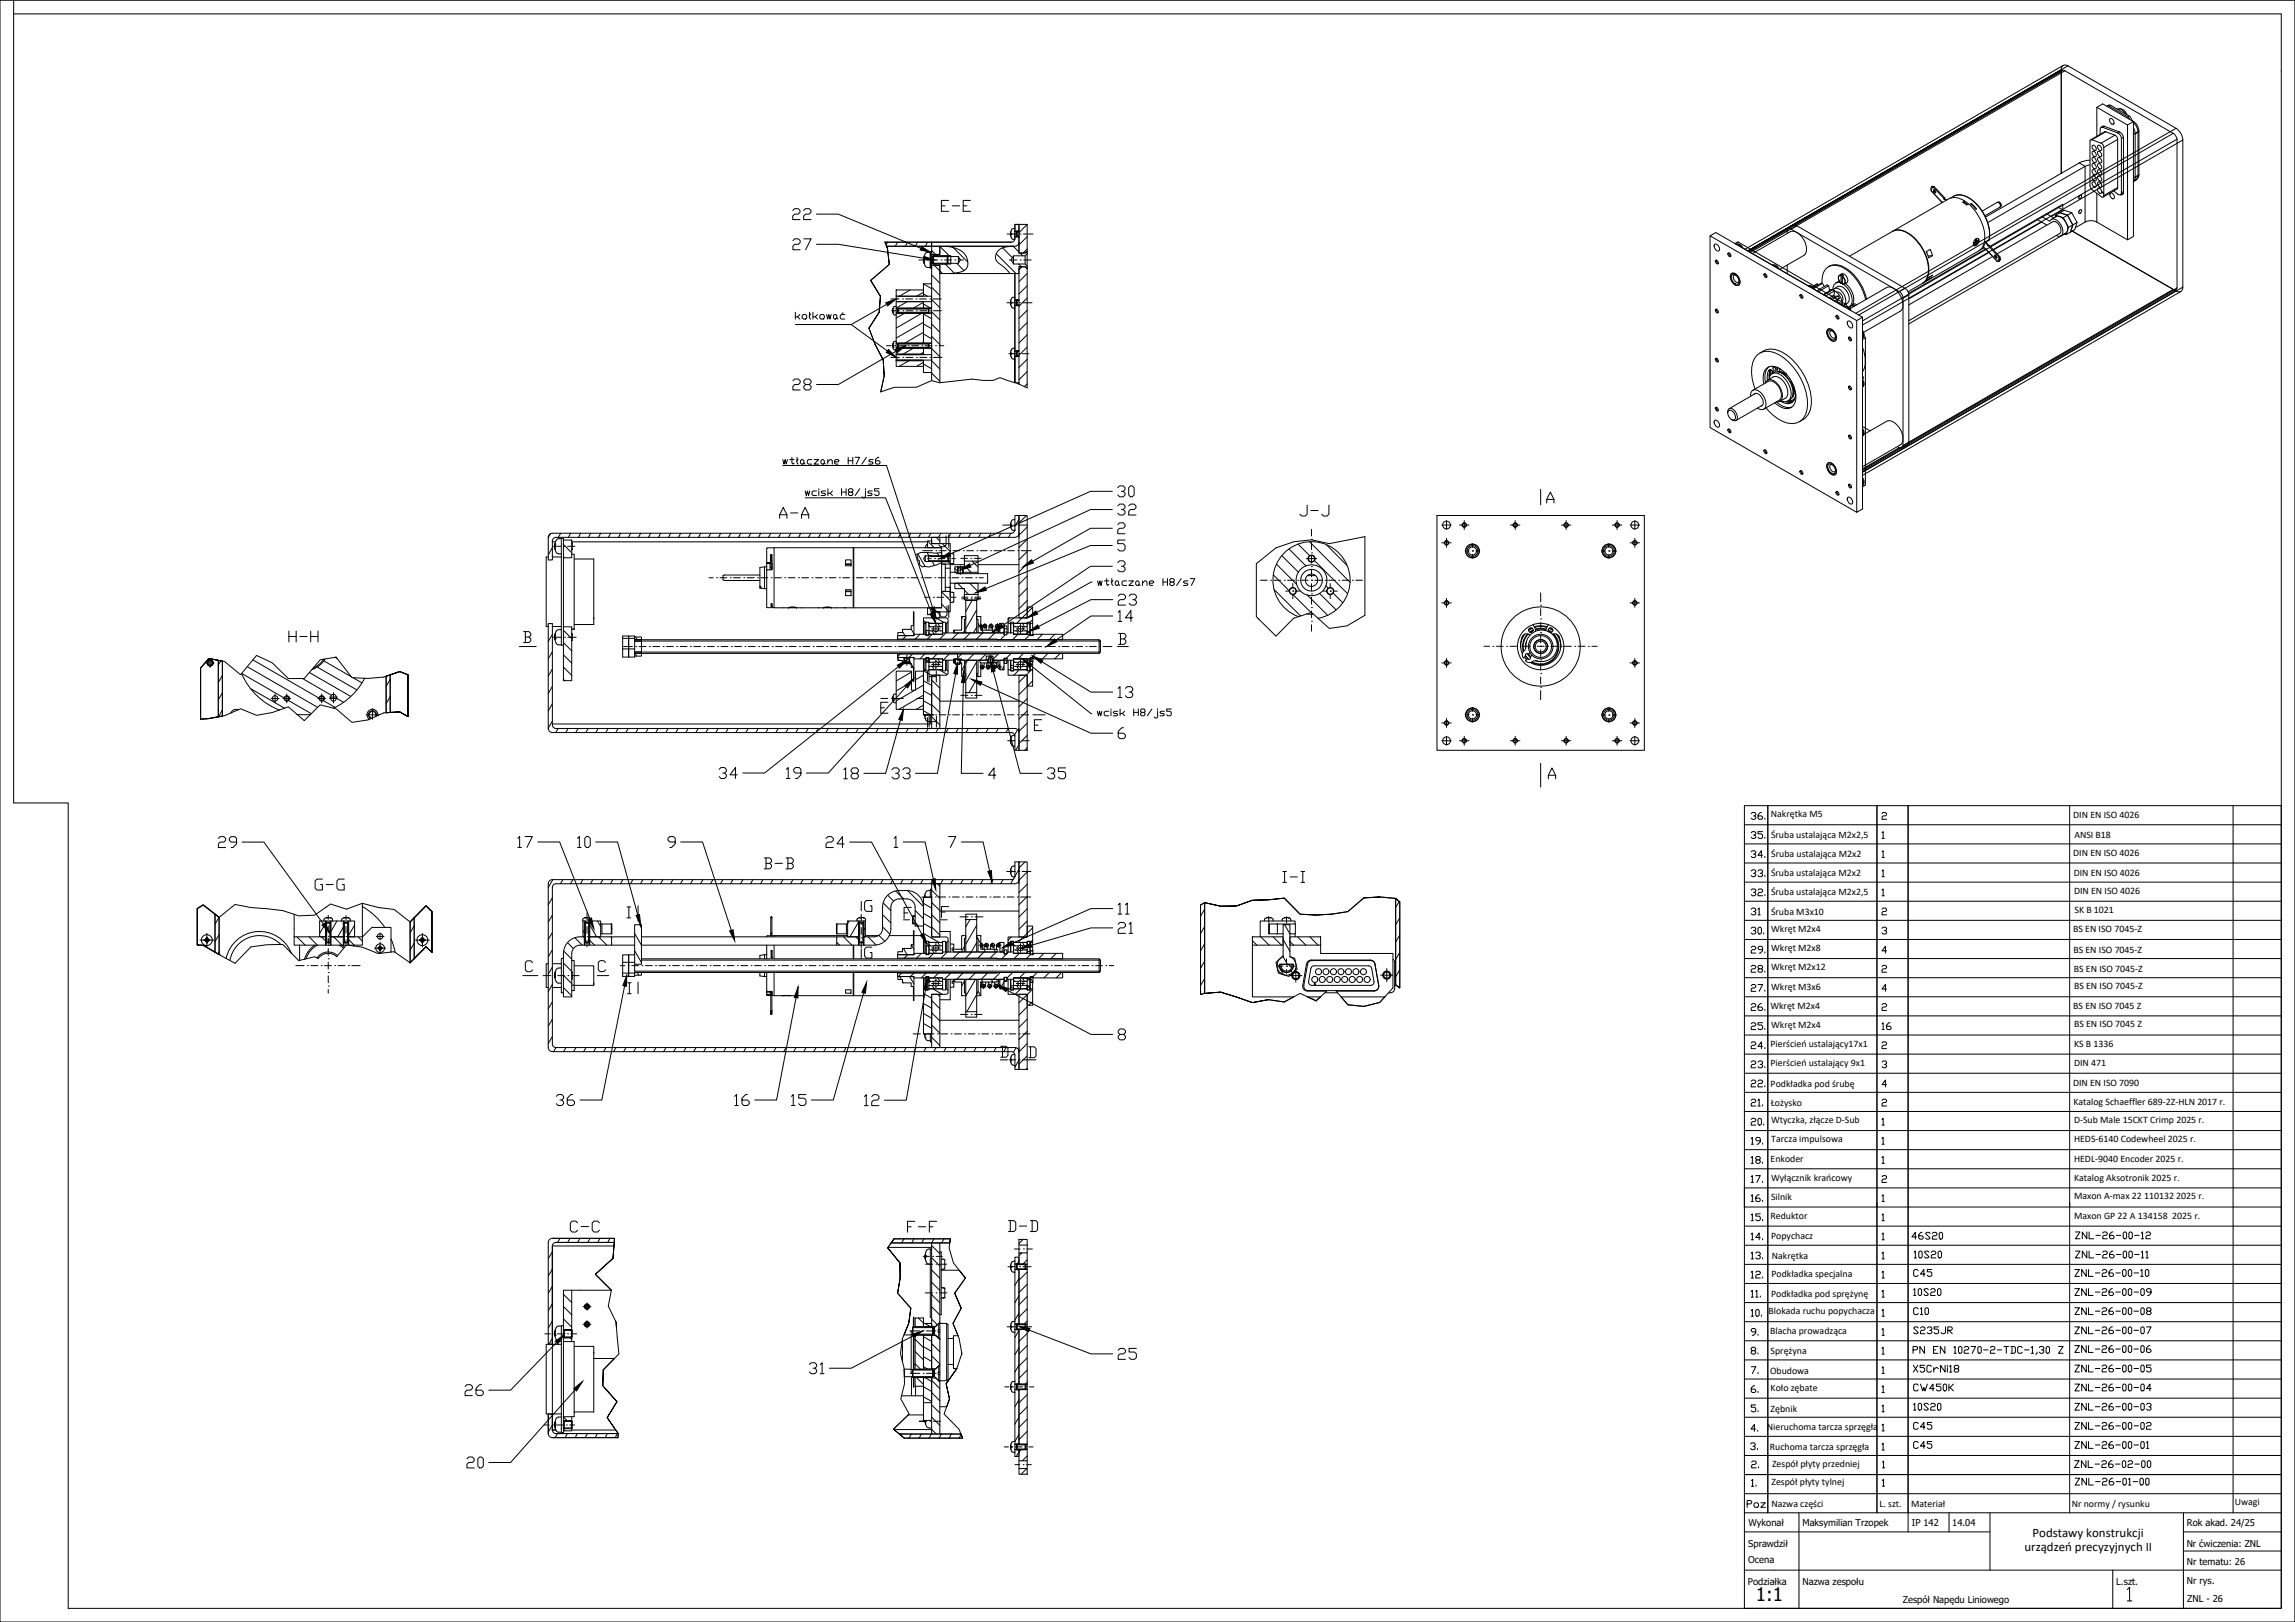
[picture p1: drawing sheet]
<svg xmlns="http://www.w3.org/2000/svg" width="841mm" height="594mm" viewBox="0 0 841 594" stroke-linecap="round" stroke-linejoin="round" font-family="sans-serif">
<defs><g id="words">
<text font-size="56.9" x="262.5" y="286.5">34</text>
<text font-size="48.9" x="340.8" y="346.8" transform="rotate(-90 340.8 346.8)">24</text>
<text font-size="48.5" x="286.8" y="286.5">19</text>
<text font-size="46.7" x="78.7" y="342.9">29</text>
<text font-size="42.3" x="170" y="539">20</text>
<text font-size="37.5" x="218.4" y="341.5" transform="rotate(-90 218.4 341.5)">17</text>
<g font-size="37">
<text x="391.2" y="286.5" transform="rotate(-90 391.2 286.5)">35</text>
<text x="318.6" y="406" transform="rotate(-90 318.6 406)">15</text>
</g>
<text font-size="35.7" x="343.3" y="205.7">30</text>
<text font-size="35.3" x="230.7" y="406" transform="rotate(-90 230.7 406)">36</text>
<text font-size="34.8" x="362.7" y="232.5">3</text>
<g font-size="32.6">
<text x="350.7" y="209.9">32</text>
<text x="351.7" y="286.5" transform="rotate(-90 351.7 286.5)">33</text>
</g>
<text font-size="31.8" x="235.7" y="340.1" transform="rotate(-90 235.7 340.1)">10</text>
<g font-size="31.7">
<text x="293.5" y="406" transform="rotate(-90 293.5 406)">16</text>
<text x="340.8" y="406" transform="rotate(-90 340.8 406)">12</text>
</g>
<text font-size="30.4" x="169.3" y="512.2">26</text>
<text font-size="30" x="332" y="286.5" transform="rotate(-90 332 286.5)">18</text>
<text font-size="29.5" x="354.5" y="271.6">6</text>
<text font-size="27.8" x="364.1" y="382.1">8</text>
<text font-size="26.9" x="356.3" y="218.4">5</text>
<g font-size="22.9">
<text x="289.3" y="93.8">22</text>
<text x="289.3" y="143.9">28</text>
<text x="373.6" y="208.8">2</text>
<text x="365.8" y="348.2">11</text>
</g>
<text font-size="22.5" x="295.3" y="504.5">31</text>
<text font-size="21.6" x="377.1" y="256.8">13</text>
<text font-size="19.8" x="375.7" y="232.5">23</text>
<text font-size="19.4" x="382.4" y="238.1">14</text>
<text font-size="18.1" x="372.2" y="499.2">25</text>
<text font-size="14.6" x="372.9" y="348.5">21</text>
<text font-size="12.3" x="289.3" y="96.3">27</text>
<g font-size="7.9">
<text x="284.3" y="191.2">A-A</text>
<text x="278.7" y="319.6">B-B</text>
<text x="114.3" y="327.4">G-G</text>
<text x="468.8" y="324.6">I-I</text>
<text x="207.8" y="452.6">C-C</text>
<text x="331.3" y="452.6">F-F</text>
</g>
<g font-size="7.5">
<text x="343.6" y="78.7">E-E</text>
<text x="475.2" y="190.1">J-J</text>
<text x="104.8" y="236.4">H-H</text>
<text x="368.3" y="452.3">D-D</text>
</g>
<text font-size="6.9" x="643.5" y="586.5">1:1</text>
<g font-size="6.2">
<text x="640.6" y="329.5">32.</text>
<text x="640.6" y="371.5">26.</text>
<text x="699.9" y="510.8">CW450K</text>
<text x="759.2" y="510.8">ZNL-26-00-04</text>
<text x="699.9" y="517.9">10S20</text>
<text x="759.2" y="517.9">ZNL-26-00-03</text>
</g>
<g font-size="5.7">
<text x="640.6" y="301.3">36.</text>
<text x="640.6" y="308.3">35.</text>
<text x="640.6" y="315.4">34.</text>
<text x="640.6" y="322.4">33.</text>
<text x="640.6" y="336.2">31</text>
<text x="640.6" y="343.3">30.</text>
<text x="640.6" y="350.3">29.</text>
<text x="640.6" y="357.4">28.</text>
<text x="640.6" y="364.4">27.</text>
<text x="640.6" y="378.2">25.</text>
<text x="688.6" y="378.2">16</text>
<text x="640.6" y="385.2">24.</text>
<text x="640.6" y="392.3">23.</text>
<text x="640.6" y="399.3">22.</text>
<text x="640.6" y="413.5">20.</text>
<text x="699.6" y="455.1">46S20</text>
<text x="759.2" y="455.1">ZNL-26-00-12</text>
<text x="700.3" y="461.8">10S20</text>
<text x="759.2" y="461.8">ZNL-26-00-11</text>
<text x="699.9" y="468.8">C45</text>
<text x="759.2" y="468.8">ZNL-26-00-10</text>
<text x="699.9" y="475.5">10S20</text>
<text x="759.2" y="475.5">ZNL-26-00-09</text>
<text x="699.9" y="482.6">C10</text>
<text x="759.2" y="482.6">ZNL-26-00-08</text>
<text x="640.6" y="490.4">9.</text>
<text x="699.9" y="489.7">S235JR</text>
<text x="759.2" y="489.7">ZNL-26-00-07</text>
<text x="640.6" y="497.1">8.</text>
<text x="759.2" y="496.7">ZNL-26-00-06</text>
<text x="699.9" y="503.8">X5CrNi18</text>
<text x="759.2" y="503.8">ZNL-26-00-05</text>
<text x="645.2" y="504.5" transform="rotate(-90 645.2 504.5)">7.</text>
<text x="640.6" y="511.2">6.</text>
<text x="640.6" y="518.2">5.</text>
<text x="644.9" y="525.6" transform="rotate(-90 644.9 525.6)">4.</text>
<text x="699.9" y="524.6">C45</text>
<text x="759.2" y="524.6">ZNL-26-00-02</text>
<text x="644.9" y="532.3" transform="rotate(-90 644.9 532.3)">3.</text>
<text x="699.9" y="531.6">C45</text>
<text x="759.2" y="531.6">ZNL-26-00-01</text>
<text x="640.6" y="538.7">2.</text>
<text x="759.2" y="538.7">ZNL-26-02-00</text>
<text x="759.2" y="545">ZNL-26-01-00</text>
<text x="638.9" y="553.2">Poz</text>
</g>
<text font-size="4.9" x="644.5" y="545.7" transform="rotate(-90 644.5 545.7)">1.</text>
<g font-size="4.7">
<text x="744.8" y="562.8">Podstawy konstrukcji</text>
<text x="741.9" y="568">urządzeń precyzyjnych II</text>
</g>
<g font-size="3.6">
<text x="648.9" y="299.2">Nakrętka M5</text>
<text x="759.8" y="299.5">DIN EN ISO 4026</text>
<text x="649" y="307">Śruba ustalająca M2x2,5</text>
<text x="760.2" y="306.9">ANSI B18</text>
<text x="649.1" y="313.7">Śruba ustalająca M2x2</text>
<text x="759.8" y="313.5">DIN EN ISO 4026</text>
<text x="649" y="321">Śruba ustalająca M2x2</text>
<text x="759.9" y="320.9">DIN EN ISO 4026</text>
<text x="649" y="328">Śruba ustalająca M2x2,5</text>
<text x="760.1" y="327.3">DIN EN ISO 4026</text>
<text x="649" y="335">Śruba M3x10</text>
<text x="760.2" y="334.3">SK B 1021</text>
<text x="649" y="341.4">Wkręt M2x4</text>
<text x="759.7" y="341.5">BS EN ISO 7045-Z</text>
<text x="649" y="348.4">Wkręt M2x8</text>
<text x="759.8" y="348.9">BS EN ISO 7045-Z</text>
<text x="649" y="355.4">Wkręt M2x12</text>
<text x="760" y="355.9">BS EN ISO 7045-Z</text>
<text x="649" y="362.4">Wkręt M3x6</text>
<text x="760.1" y="362.3">BS EN ISO 7045-Z</text>
<text x="648.8" y="369.6">Wkręt M2x4</text>
<text x="759.8" y="369.5">BS EN ISO 7045 Z</text>
<text x="649" y="376.4">Wkręt M2x4</text>
<text x="760.1" y="376.3">BS EN ISO 7045 Z</text>
<text x="648.8" y="383.5">Pierścień ustalający17x1</text>
<text x="760.1" y="383.3">KS B 1336</text>
<text x="648.8" y="390.5">Pierścień ustalający 9x1</text>
<text x="760.1" y="390.3">DIN 471</text>
<text x="648.9" y="398">Podkładka pod śrubę</text>
<text x="759.7" y="397.7">DIN EN ISO 7090</text>
<text x="648.9" y="405.1">Łożysko</text>
<text x="759.8" y="404.7">Katalog Schaeffler 689-2Z-HLN 2017 r.</text>
<text x="649" y="411.4">Wtyczka, złącze D-Sub</text>
<text x="760.1" y="411.4">D-Sub Male 15CKT Crimp 2025 r.</text>
<text x="649.1" y="418.4">Tarcza impulsowa</text>
<text x="760.1" y="418.4">HEDS-6140 Codewheel 2025 r.</text>
<text x="648.8" y="425.4">Enkoder</text>
<text x="760.1" y="425.4">HEDL-9040 Encoder 2025 r.</text>
<text x="649" y="432.5">Wyłącznik krańcowy</text>
<text x="760.1" y="432.4">Katalog Aksotronik 2025 r.</text>
<text x="649" y="439.4">Silnik</text>
<text x="760.1" y="439.3">Maxon A-max 22 110132 2025 r.</text>
<text x="648.8" y="446.4">Reduktor</text>
<text x="760.1" y="446.3">Maxon GP 22 A 134158 2025 r.</text>
<text x="649" y="453.7">Popychacz</text>
<text x="649.3" y="461.1">Nakrętka</text>
<text x="649.1" y="467.6">Podkładka specjalna</text>
<text x="649" y="475">Podkładka pod sprężynę</text>
<text x="648.1" y="481.4">Blokada ruchu popychacza</text>
<text x="648.7" y="488.5">Blacha prowadząca</text>
<text x="648.9" y="496">Sprężyna</text>
<text x="648.7" y="503.2">Obudowa</text>
<text x="648.8" y="509.4">Koło zębate</text>
<text x="648.9" y="517">Zębnik</text>
<text x="647.5" y="523.8">Nieruchoma tarcza sprzęgła</text>
<text x="648.6" y="531">Ruchoma tarcza sprzęgła</text>
<text x="649.4" y="537.1">Zespół płyty przedniej</text>
<text x="649.2" y="543.8">Zespół płyty tylnej</text>
<text x="688.7" y="551.9">L. szt.</text>
<text x="700.3" y="551.9">Materiał</text>
<text x="759.2" y="552">Nr normy / rysunku</text>
<text x="819" y="551.2">Uwagi</text>
<text x="649.1" y="552">Nazwa części</text>
</g>
<g font-size="3.4">
<text x="640.7" y="558.9">Wykonał</text>
<text x="660.5" y="558.9">Maksymilian Trzopek</text>
<text x="700.6" y="558.9">IP 142</text>
<text x="715.4" y="558.9">14.04</text>
<text x="801.4" y="559">Rok akad. 24/25</text>
<text x="640.7" y="566.8">Sprawdził</text>
<text x="801.3" y="566.5">Nr ćwiczenia: ZNL</text>
<text x="640.7" y="572.4">Ocena</text>
<text x="801.4" y="573.1">Nr tematu: 26</text>
<text x="640.5" y="580.5">Podziałka</text>
<text x="660.5" y="580.5">Nazwa zespołu</text>
<text x="775.5" y="580.4">L.szt.</text>
<text x="801.4" y="580.3">Nr rys.</text>
<text x="697.3" y="587.1">Zespół Napędu Liniowego</text>
<text x="801.6" y="586.9">ZNL - 26</text>
</g>
</g></defs>
<!-- layer: kontury -->
<path d="M0 .1h841v594h-841zM5 .1v5h831M5 5.1v289h20v295h811v-140M836 26.1v416" fill="none" stroke="#000" stroke-width=".37"/>
<!-- layer: osie -->
<g fill="none" stroke="#000" stroke-width=".37">
<path d="M351.1 95.2h2M369.1 85.7h3.5M369.9 95.2h2.7M373.8 85.7h.1M373.9 95.2h.1M375.1 85.7h3.4M375.1 95.2h2.8M326.5 109.5h3M326.7 113.8h2.9M330.7 109.5h.1M330.9 113.8h.1M332 109.5h2.5"/>
<path d="M332.1 113.8h2.5M335.7 109.5h.1M335.9 113.8h.1M337 109.5h2.5M337.1 113.8h2.5M340.7 109.5h.1M340.8 113.8h.1M342 109.5h3M342.1 113.8h2.9M369 110.9h3.4M373.6 110.9h.1M374.9 110.9h3.3"/>
<path d="M339.1 126.6h2.5M340.8 130.9h.1M342.1 130.9h3.1M342.8 126.6h.1M344.1 126.6h1.8M369.7 129.6h2.4M373.3 129.6h.1M374.6 129.6h2.4M480.6 197.5h.1M480.6 193.9v2.4M480.6 198.8v2.5M528.4 198.8h3.4"/>
<path d="M528.4 192.3h3.4M530.1 190.7v3.2M530.1 197.2v3.3M534.8 192.3h3.5M536.6 190.7v3.2M539.6 199.1v1.5M553.5 192.3h3.5M555.3 190.7v3.2M572.2 192.3h3.5M573.9 190.7v3.2M589.6 199.1v1.5M590.9 192.3h3.4"/>
<path d="M592.6 190.7v3.2M597.4 198.8h3.4M597.4 192.3h3.4M599.1 190.7v3.2M599.1 197.2v3.3M202.8 200.1h2.7M206.7 200.1h.1M208 200.1h2.7M259.8 211.6h1.5M262.6 211.6h.1M263.8 211.6h2.5M267.6 211.6h.1"/>
<path d="M268.8 211.6h2.5M272.6 211.6h.1M273.8 211.6h2.5M277.6 211.6h.1M278.8 211.6h2.5M282.6 211.6h.1M283.8 211.6h2.5M287.6 211.6h.1M288.8 211.6h2.5M292.6 211.6h.1M293.8 211.6h2.5M297.6 211.6h.1"/>
<path d="M298.8 211.6h2.5M302.6 211.6h.1M303.8 211.6h2.5M307.6 211.6h.1M308.8 211.6h2.5M312.6 211.6h.1M313.8 211.6h2.5M317.6 211.6h.1M318.8 211.6h2.5M322.6 211.6h.1M323.8 211.6h2.5M327.6 211.6h.1"/>
<path d="M328.8 211.6h2.5M338.9 218.8h1.9M461.9 212.5h2.5M465.6 212.5h.1M466.9 212.5h2.5M470.6 212.5h.1M471.1 216.5h1.4M471.9 212.5h2.5M473.8 216.5h.1M473.8 213.7v1.5M473.8 217.7v1.6M475 216.5h1.4"/>
<path d="M475.6 212.5h.1M476.9 212.5h2.5M478.7 204.6h3.8M480.6 217.5h.1M480.6 212.5h.1M480.6 207.5h.1M480.6 202.5h.1M480.6 203.8v2.5M480.6 208.8v2.5M480.6 213.8v2.5M480.6 218.8v2.5M481.9 212.5h2.5"/>
<path d="M484.9 216.5h1.3M485.6 212.5h.1M486.9 212.5h2.5M487.5 216.5h.1M487.5 213.7v1.5M487.5 217.7v1.6M488.7 216.5h1.4M490.6 212.5h.1M491.9 212.5h2.5M495.6 212.5h.1M496.9 212.5h2.4M530.1 219.2v3.2"/>
<path d="M536.9 201.8h1.4M539.6 201.8h.1M539.6 203.1v1.4M540.8 201.8h1.5M564.6 217.2v3.3M586.9 201.8h1.4M589.6 201.8h.1M589.6 203.1v1.4M590.8 201.8h1.5M599.1 219.2v3.2M202.6 233.4h3M206.9 233.4h.1"/>
<path d="M208.1 233.4h3M228.5 236.8h3.2M233 236.8h.1M234.2 236.8h2.5M238 236.8h.1M239.2 236.8h2.5M243 236.8h.1M244.2 236.8h2.5M248 236.8h.1M249.2 236.8h2.5M343 228.7v3.2M480.6 227.5h.1"/>
<path d="M480.6 222.5h.1M480.6 223.8v2.5M480.6 228.8v2.4M528.4 220.8h3.4M543.8 236.7h2M547.1 236.7h.1M548.3 236.7h2.5M552.1 236.7h.1M553.3 236.7h2.5M557.1 236.7h.1M558.3 236.7h2.5M562.1 236.7h.1"/>
<path d="M563.3 236.7h2.5M564.6 221.7h.1M564.6 226.7h.1M564.6 231.7h.1M564.6 236.7h.1M564.6 223v2.5M564.6 228v2.5M564.6 233v2.5M564.6 238v2.5M567.1 236.7h.1M568.3 236.7h2.5M572.1 236.7h.1"/>
<path d="M573.3 236.7h2.5M577.1 236.7h.1M578.3 236.7h2.5M582.1 236.7h.1M583.3 236.7h2M597.4 220.8h3.4M75.6 242.8h2.8M77 241.2v3.2M99.4 255.8h2.8M100.8 254.2v3.2M103.7 255.8h2.8M105.1 254.2v3.2"/>
<path d="M116.5 255.8h2.8M117.9 254.2v3.2M120.8 255.8h2.8M120.8 255.3h2.8M122.2 253.7v3.7M136.5 259.5v3.9M528.4 242.8h3.4M530.1 241.2v3.2M539.6 259.1v1.5M564.6 241.7h.1M564.6 246.7h.1M564.6 251.7h.1"/>
<path d="M564.6 243v2.5M564.6 248v2.5M564.6 253v3.3M589.6 259.2v1.4M597.4 242.8h3.4M599.1 241.2v3.2M134.2 261.8h4.7M528.4 271.3h3.4M528.4 264.8h3.4M530.1 263.2v3.2M530.1 269.7v3.2M534.8 271.3h3.5"/>
<path d="M536.6 269.7v3.2M536.9 261.8h1.4M539.6 261.8h.1M539.6 263.1v1.4M540.8 261.8h1.5M553.5 271.3h3.5M555.3 269.7v3.2M572.2 271.3h3.5M573.9 269.7v3.2M586.9 261.9h1.4M589.6 261.9h.1M589.6 263.1v1.5"/>
<path d="M590.8 261.9h1.5M590.9 271.3h3.4M592.6 269.7v3.2M597.4 271.3h3.4M597.4 264.8h3.4M599.1 263.2v3.2M599.1 269.7v3.2M368.9 319.2h3.2M373.3 319.2h.1M374.6 319.2h3.2M357.3 335.8h2.9M464.9 335.7v2.4"/>
<path d="M471.5 335.7v2.4M120.3 357.4v2.5M137.2 347.3h4.2M137.9 343h2.8M139.3 341.7v2.5M139.3 345.1v4M152.3 344.3h1.2M154.8 344.3h.1M154.8 341.9v4.9M156 344.3h1.3M241.5 353.7h2.5M245.2 353.7h.1"/>
<path d="M246.5 353.7h2.5M250.2 353.7h.1M251.5 353.7h2.5M255.2 353.7h.1M256.5 353.7h2.5M468.3 353.9h1.9M471.5 353.9h.1M471.5 351.2v1.4M471.5 355.1v1.4M472.7 357.3h4.4M472.7 353.9h1.9M474.9 354.9v4.9"/>
<path d="M505.9 357.2h4.5M508.2 354.7v4.9M120.3 361.2h.1M120.3 362.4v1.3M349.8 378.7h2.5M352 371.6h2.6M353.5 378.7h.1M371.8 457.5h2M375 457.5h.1M376.3 457.5h2M215.1 477.2v2.7M338.3 460.2h2.3"/>
<path d="M339.1 473.5h2.7M339.2 463h2.6M341.8 460.2h.1M343 473.5h.1M343 463h.1M343.1 460.2h2.2M344.3 473.5h2.7M344.3 463h2.6M369.4 464h3M373.6 464h.1M374.9 464h2.9M368.2 508h1.6"/>
<path d="M371 508h.1M372.3 508h2.5M376 508h.1M377.3 508h1.5M339 520.6h-2.1h2.6M340.8 520.6h.1M342 520.6h2.7M368.1 530h1.5M370.8 530h.1M371.9 536.5h1.8M372.1 530h2.5M374.9 536.5h.1"/>
<path d="M375.8 530h.1M376.2 536.5h1.7M377.1 530h1.5"/>
</g>
<path d="M564.6 179.2v5.7M566.8 184.2v-1.3l1.3-2.7 1.4 2.7v1.3M566.8 182.9h2.7M190.3 236.8h6.2M191.9 231.3h2l.6 .7v.7l-.6 .6M192.5 233.3h1.4l.6 .7v.7l-.6 .6h-2M192.5 231.3v4M347 222v3.3l-.6 .7h-1.4l-.6-.7M564.6 279.6v8.7M567.4 285.3v-1.3l1.3-2.7 1.4 2.7v1.3M567.4 284h2.7" fill="none" stroke="#000" stroke-width=".37"/>
<!-- layer: opis -->
<g fill="none" stroke="#000" stroke-width=".37">
<path d="M299.2 78.4h8l30.2 12.5M299.2 89.5h8l31.3 5.1M291.5 114.4v2.5M292.3 116l.8 .9M293.1 115.2l-.8 .8h-.8M294 115.6l.4-.4h.8l.4 .4v.9l-.4 .4h-.8l-.4-.4zM296.7 114.4v2.1l.4 .4M297.1 115l-.6 .8M297.9 114.4v2.5M298.7 116l.9 .9M299.6 115.2l-.9 .8h-.8M300.4 115.6l.4-.4h.9l.4 .4v.9l-.4 .4h-.9l-.4-.4z"/>
<path d="M302.9 115.2l.4 1.7 .5-1.7 .4 1.7 .4-1.7M305.8 115.2h.4l.5 .4v.9l-.5 .4h-.4l-.4-.4v-.9zM306.7 116.5l.4 .4M309 114.6l-.5 .2M309.6 115.2h-1.3l-.4 .4v.9l.4 .4h1.3M324.9 111.5l-13 7.4h-20.4M286.9 168.3l.4 1.7 .4-1.7 .4 1.7 .4-1.7M286.9 170.5h38l16.9 52M289.4 168.3h1.6M290.2 167.5v2.1l.4 .4 .4-.4M292.1 167.5v2.1l.4 .4M292.5 168.1l-.6 .9"/>
<path d="M293.3 168.7l.5-.4h.4l.4 .4v.9l-.8 .4-.5-.4zM294.6 169.6l.4 .4M295.1 179.8l.4 1.7 .4-1.7 .4 1.7 .4-1.7M297.5 168.3h-1.3l-.4 .4v.9l.4 .4h1.3M298.3 168.3h1.7l-1.7 1.7h1.7M299.2 179.8h-1.2l-.4 .4v.9l.4 .4h1.2M300.1 179v.4M300.1 179.8v1.7M300.8 168.7l.9-.4 .4 .4v.9l-.4 .4h-.4l-.5-.4zM302.1 169.6l.4 .4M302.6 179.8h-1.3l-.4 .4 .4 .5h.8l.5 .4-.5 .4h-1.2M303.3 169.2l.9-.9h.4l.4 .4v1.3"/>
<path d="M303.3 168.3v1.7M303.4 179v2.5M305.1 179.8l-.9 .9h-.8M305.8 169.2h1.3l.4-.5-.4-.4h-.9l-.4 .4v.9l.4 .4h.9M308.4 179v2.5M310.1 179v2.5M310.8 167.5v2.5M310.8 168.7h1.7M312.5 167.5v2.5M313.3 167.5h1.7l-1.2 2.5M315.1 179l-1.7 2.5M317.1 179.8v2.1l-.4 .4h-.4l-.4-.4"/>
<path d="M317.1 179v.4M317.5 167.5l-1.7 2.5M319.6 179.8h-1.2l-.4 .4 .4 .5h.8l.4 .4-.4 .4h-1.2M320 168.3h-1.3l-.4 .4 .4 .5h.9l.4 .4-.4 .4h-1.3M322.1 167.5h-.4l-.9 .8v1.3l.4 .4h.9l.4-.4v-.4l-.4-.5h-1.3M322.1 179h-1.6v.8h1.2l.4 .4v.9l-.4 .4h-.8l-.4-.4M407.6 180h-8l-51.5 23M295.1 182.3h29.4l16.9 42.3M304.2 180.7l.9 .8M308.4 180.2h1.7M311.3 180.2l-.4-.4v-.4l.4-.4h.8l.5 .4-.5 .8h-.8l-.4 .5 .4 .8h.8l.5-.4v-.4l-.5-.5M429.1 213.2l-.4-.4v-.5l.4-.4h.8l.4 .9-.4 .4h-.8l-.4 .4 .4 .8h.8l.4-.4-.4-.8"/>
<path d="M432.8 211.9l-1.6 2.5M435.3 212.8h-1.2l-.4 .4 .4 .4h.8l.4 .4-.4 .4h-1.2M436.2 211.9h1.6l-1.2 2.5M359.6 250.4l40.2 18.1h8M424.2 259.7v.4M429.2 259.7h-1.7v.8h1.3l.4 .4v.9l-.4 .4h-.8l-.5-.4M424.2 260.5v2.1l-.4 .4h-.4l-.4-.4M426.7 260.5h-1.2l-.5 .4 .5 .4h.8l.4 .5-.4 .4h-1.3M689.7 298l.4-.4h.8l.5 .4v.4l-.5 .4h-.8l-.4 .5v.8h1.7M247.4 308.4h-2l-.6-.7v-.6l.6-.7h1.4l.6 .7v2l-1.3 1.3h-.7M249.4 308.4h8.1l10.5 32.4M352.3 308.4h8l2.4 10.6"/>
<path d="M689.7 319l.4-.4v2.5M689.7 312l.4-.4v2.5M689.7 305l.4-.4v2.5M689.7 314.1h.8M689.7 307.1h.8M407.8 332.8h-8l-28.9 12.7M689.7 326l.4-.4v2.5M689.7 333l.4-.4h.8l.5 .4v.4l-.5 .4h-.8l-.4 .5v.8h1.7M689.7 321.1h.8M689.7 328.1h.8M689.7 340l.4-.4h.8l.5 .4v.4l-.5 .4h-.4M689.7 354l.4-.4h.8l.5 .4v.4l-.5 .4h-.8l-.4 .5v.8h1.7"/>
<path d="M690.9 340.8l.5 .5v.4l-.5 .4h-.8l-.4-.4M691.4 348.3h-1.7l1.2-1.7v2.5M689.7 368l.4-.4h.8l.5 .4v.4l-.5 .4h-.8l-.4 .5v.8h1.7M691.4 362.2h-1.7l1.2-1.6v2.5M689.7 382l.4-.4h.8l.5 .4v.4l-.5 .4h-.8l-.4 .5v.8h1.7M689.7 389l.4-.4h.8l.5 .4v.4l-.5 .4h-.4M690.9 389.8l.5 .5v.4l-.5 .4h-.8l-.4-.4M691.4 397.2h-1.7l1.2-1.6v2.5M641.7 403l.5-.4h.8l.4 .4v.4l-.4 .4h-.8l-.5 .5v.8h1.7M641.7 417l.5-.4v2.5M641.7 419.1h.9M644.2 403l.5-.4v2.5"/>
<path d="M644.2 405.1h.9M645.1 417.8h-1.3l-.4-.4 .4-.8h.9l.4 .4v1.3l-.9 .8h-.4M645.9 404.7v.4M645.9 418.7v.4M689.7 417l.4-.4v2.5M689.7 410l.4-.4v2.5M689.7 403l.4-.4h.8l.5 .4v.4l-.5 .4h-.8l-.4 .5v.8h1.7M689.7 419.1h.8M689.7 412.1h.8M641.7 424l.5-.4v2.5M641.7 431l.5-.4v2.5M641.7 438l.5-.4v2.5"/>
<path d="M641.7 426.1h.9M641.7 433.1h.9M643.4 430.6h1.7l-1.3 2.5M643.8 424.8l-.4-.4v-.4l.4-.4h.9l.4 .4-.4 .8h-.9l-.4 .5 .4 .8h.9l.4-.4v-.4l-.4-.5M644.7 437.6h-.5l-.8 .8v1.3l.4 .4h.9l.4-.4-.4-.9h-1.3M645.9 425.7v.4M645.9 432.7v.4M645.9 439.7v.4M689.7 438l.4-.4v2.5M689.7 431l.4-.4h.8l.5 .4v.4l-.5 .4h-.8l-.4 .4v.9h1.7M689.7 424l.4-.4v2.5M689.7 426.1h.8"/>
<path d="M641.7 445l.5-.4v2.5M641.7 459l.5-.4v2.5M641.7 452l.5-.4v2.5M641.7 440.1h.9M641.7 447.1h.9M641.7 454.1h.9M643.4 459l.4-.4h.9l.4 .4-.4 .8h-.5M644.7 459.8l.4 .5-.4 .8h-.9l-.4-.4M645.1 444.6h-1.7v.8h1.3l.4 .4v.9l-.4 .4h-.9l-.4-.4M645.1 453.3h-1.7l1.3-1.7v2.5M645.9 446.7v.4M645.9 453.7v.4"/>
<path d="M689.7 445l.4-.4v2.5M689.7 459l.4-.4v2.5M689.7 452l.4-.4v2.5M689.7 440.1h.8M689.7 447.1h.8M689.7 454.1h.8M641.7 473l.5-.4v2.5M641.7 466l.5-.4v2.5M641.7 475.1h.9M641.7 468.1h.9M641.7 461.1h.9M643.4 473l.4-.4v2.5"/>
<path d="M643.4 466l.4-.4h.9l.4 .4v.4l-.4 .4h-.9l-.4 .4v.9h1.7M643.4 475.1h.8M645.1 474.7v.4M645.9 460.7v.4M645.9 467.7v.4M689.7 466l.4-.4v2.5M689.7 473l.4-.4v2.5M689.7 475.1h.8M689.7 468.1h.8M689.7 461.1h.8M377.1 487.2l22.7 8.7h8M641.7 480l.5-.4v2.5"/>
<path d="M641.7 482.1h.9M643.4 480l.4-.4 .9 .4v1.7l-.5 .4h-.4l-.4-.4zM645.5 481.7v.4M689.7 493.9l.4-.5v2.5M689.7 495.9h.8M689.7 487l.4-.4v2.5M689.7 480l.4-.4v2.5M689.7 482.1h.8M689.7 489.1h.8M701.1 494.4h1.2l.4-.8-.4-.4h-1.2v2.5M705.2 493.2v2.5l-1.6-2.5v2.5M708.6 494.4h.8"/>
<path d="M710.2 493.2h-1.6v2.5h1.6M712.7 493.2v2.5l-1.6-2.5v2.5M716.1 493.6l.4-.4v2.5M716.1 495.7h.8M717.7 493.6l.4-.4h.5l.4 .4v1.7l-.4 .4-.9-.4zM719.8 493.6l.4-.4h.9l.4 .4v.4l-.4 .4h-.9l-.4 .4v.9h1.7M722.3 493.2h1.7l-1.3 2.5M724.8 493.6l.4-.4 .9 .4v1.7l-.5 .4h-.4l-.4-.4zM726.9 494.4h1.7M729.4 493.6l.4-.4h.8l.5 .4-.5 .8h-.8l-.4 .4v.9h1.7M731.9 494.4h1.7M734.4 493.2h1.7"/>
<path d="M735.2 493.2v2.5M736.9 493.2h1.2l.5 .4v1.7l-.5 .4h-1.2M737.3 493.2v2.5M741.1 493.6l-.5-.4h-.8l-.4 .4v1.7l.4 .4h.8l.5-.4M741.9 494.4h1.7M744.4 493.6l.4-.4v2.5M744.4 495.7h.8M746.5 495.3v.4l-.4 .4M747.3 493.6l.4-.4h.9l.4 .4-.4 .8h-.5M748.6 494.4l.4 .4v.5l-.4 .4h-.9l-.4-.4M749.8 493.6l.4-.4h.4l.5 .4v1.7l-.5 .4h-.4l-.4-.4zM754.4 493.2h1.7l-1.7 2.5h1.7"/>
<path d="M689.7 515l.4-.4v2.5M689.7 501l.4-.4v2.5M689.7 517.1h.8M689.7 503.1h.8M689.7 508l.4-.5v2.5M689.7 510h.8M689.7 522l.4-.4v2.5M689.7 529l.4-.4v2.5M689.7 524.1h.8M689.7 531.1h.8M689.8 535.5l.5-.4v2.5M689.8 537.6h.9"/>
<path d="M689.8 542.3l.4-.5v2.5M689.8 544.3h.8M779.6 582.2l.8-.8v5M779.6 586.4h1.7"/>
</g>
<path d="M324.6 110.9l3.8-1.4-3.1 2.5zM340.8 224.8l1.3-.5 .8 4zM341.1 222.7l1.3-.4 .6 4zM362 319.2l1.3-.3 .2 4zM267.4 341l1.2-.4 .6 4z" fill="#000" stroke="#000" stroke-width=".37"/>
<!-- layer: 0 -->
<g fill="none" stroke="#000" stroke-width=".37">
<path d="M347.2 90.2l1.2 .3a6.7 6.7 0 0 1 6 4.2 3.6 3.6 0 0 1-3.5 5.2l-2.8 .3M371.3 90.2l-1.1 .1a4.6 4.6 0 0 0-5.4 3.7l.1 .9 .5 .9 2.7 2.2 2.1 2.2M372.3 140.2l4.1 1.9M373.4 140.2h-1.5l-5.4-1.9-2.6 1h-3.6l-4.1-.5-11.8 1.4-3-.8-5.6 2.4h-8l-5.1 1.7M500.2 196.6v28.8M467.6 200.7l-7.2 5.8v19.4l.9 .9M639.2 295.1v140M647.8 295.1v259M687.8 295.1v259v-105M758.5 295.1v259M818.3 295.1v259M639.2 442.1v-7v112"/>
<path d="M699.2 449.1v-154v259M836 442.1v7M836 554.1h-196.8v35"/>
</g>
<!-- layer: Hatch (ANSI) -->
<g fill="none" stroke="#000" stroke-width=".37">
<path d="M348.8 90.2l5.9 5.8M350.6 96.4l2.7 2.7M365.1 93l7.2 7.2M367.4 90.8l3.6 3.6M371.3 90.2l2.1 2.1M373.3 96.7l1 1M373.8 92.7l1 1M374.4 97.7l-1 1M376.4 82.2l-3 3M376.4 86.7l-3 3M376.4 91.2l-1.5 1.5M331.4 114.8l-3 1.7"/>
<path d="M332.5 110.5l-4 2.3M333.6 106.2l-4 2.3M337.7 114.8l-9.3 5.4M338.4 115l3 1.7M338.4 118.7l3 1.7M338.4 111.3l2.9 1.7M338.4 104l3 1.7M338.4 107.7l1.5 .8M338.4 107.1l-2.5 1.4M338.4 110.7l-3.6 2.1M341.4 100.7l3 3M341.4 105.2l3 3"/>
<path d="M341.4 109.7l3 3M341.4 114.2l3 3M341.4 118.7l3 3M376.4 100.2l-3 3M376.4 104.7l-3 3M376.4 109.2l-3 3M376.4 113.6l-3 3.1M376.4 118.1l-3 3M338.4 133.3l3 1.8M338.4 122.3l3 1.8M340.8 127.4l.6 .3M341.4 123.2l3 3"/>
<path d="M341.4 127.7l3 3M341.4 132.1l3 3.1M341.4 136.6l3 3M376.4 122.6l-3 3M376.4 127.1l-3 3M376.4 131.6l-3 3M376.4 136.1l-3 3M376.4 140.6l-1 1M201.7 195.5l-.8 1.4M205.5 195.3l-.9 1.5M206.5 199.4l3 3.1M209.1 195.3l-.8 1.5"/>
<path d="M209.3 197.8l.2 .2M212.8 195.3l-.9 1.5M216.5 195.3l-.9 1.5M220.1 195.3l-.8 1.5M223.8 195.3l-.9 1.5M227.5 195.3l-.9 1.5M231.1 195.3l-.8 1.5M234.8 195.3l-.9 1.5M238.5 195.3l-.9 1.5M242.1 195.3l-.8 1.5M245.8 195.3l-.9 1.5M249.5 195.3l-.9 1.5"/>
<path d="M253.1 195.3l-.8 1.5M256.8 195.3l-.9 1.5M260.5 195.3l-.9 1.5M264.1 195.3l-.8 1.5M267.8 195.3l-.9 1.5M271.5 195.3l-.9 1.5M275.1 195.3l-.8 1.5M278.8 195.3l-.9 1.5M282.5 195.3l-.9 1.5M286.1 195.3l-.8 1.5M289.8 195.3l-.9 1.5M293.5 195.3l-.9 1.5"/>
<path d="M297.1 195.3l-.8 1.5M300.8 195.3l-.9 1.5M304.5 195.3l-.9 1.5M308.1 195.3l-.8 1.5M311.8 195.3l-.9 1.5M315.5 195.3l-.9 1.5M319.1 195.3l-.8 1.5M322.8 195.3l-.9 1.5M326.5 195.3l-.9 1.5M330.1 195.3l-.8 1.5M475.7 199.3l4.2 4.2M479.9 198.5l14.8 14.7"/>
<path d="M486.1 199.5l7.5 7.5M202.4 200.6l-1.5 2.6M206.5 203.9l.4 .4M466.7 210.6l5.8 5.8M466.9 216l9.7 9.6M467.8 206.6l7.4 7.4M469.8 203.5l6 6.1M472.4 201.1l6.2 6.2M473.8 217.7l6.6 6.7M479.1 217.9l7.4 7.4M481.7 205.3l12.1 12.1M483.5 217.3l6.1 6.1"/>
<path d="M485.8 214.5l.9 .9M488.5 217.2l3.6 3.6M201 228.4l-.1 .2M202.4 232.4l-1.5 2.6M202.4 238.7l-1.5 2.6M206.5 230.8l3 3.1M206.5 235.3l3 3.1M206.5 239.8l3 3.1M232.7 239.3l.6 1M232.9 233.3l.6 1M334.7 225.5l.2 .3M338.4 227.3l1 .6"/>
<path d="M339.9 225.1h.1M340.4 229l.4 .6M341.9 222.6l2.5 2.5M343 226.3l2.8 1.6M343.7 228.3l.7 1.3M345.1 221.3l2.8 2.8M80.9 242l-.9 1.6M81.5 253.7l-1.5 2.6M81.5 247.4l-1.5 2.6M88.6 246.7l15.7 9.1M90.6 244.2l25.8 14.9M91.8 252.2l12.4 7.2"/>
<path d="M92.7 241.7l24.5 14.1M105.5 256.4l8.6 5M110.8 248.5l10.7 6.2M113.4 246.3l15.1 8.8M116.2 244.3l14.5 8.4M118.2 256.5l4.6 2.6M118.6 242l10.1 5.9M122.8 240.7l.8 .5M123.2 255.7l2.7 1.5M129.3 248.2l3.3 1.9M143 255.2l-1.5 2.6M143 248.8l-1.5 2.6"/>
<path d="M202.4 257.8l-1.5 2.6M202.4 251.4l-1.5 2.6M202.4 245.1l-1.5 2.6M206.5 244.3l3 3.1M206.5 248.8l.5 .5M81.5 260.1l-1.4 2.4M202.4 264.1l-1.5 2.6M204.5 266.8l-.8 1.5M208.2 266.8l-.9 1.5M211.9 266.8l-.9 1.5M215.5 266.8l-.8 1.5M219.2 266.8l-.9 1.5"/>
<path d="M222.9 266.8l-.9 1.5M226.5 266.8l-.8 1.5M230.2 266.8l-.9 1.5M233.8 266.8l-.8 1.5M237.5 266.8l-.8 1.5M241.2 266.8l-.9 1.5M244.8 266.8l-.8 1.5M248.5 266.8l-.9 1.5M373.4 318.4l-1.5 2.6M375.6 315.7l-2.2 2.2M376.4 319.4l-3 3M151.8 339.1l-1.5 2.6"/>
<path d="M250.2 322.2l-.8 1.5M253.9 322.2l-.9 1.5M257.6 322.2l-.9 1.5M261.2 322.2l-.8 1.5M264.9 322.2l-.9 1.5M268.6 322.2l-.9 1.5M272.2 322.2l-.8 1.5M275.9 322.2l-.8 1.5M279.6 322.2l-.9 1.5M283.2 322.2l-.8 1.5M286.9 322.2l-.9 1.5M290.6 322.2l-.9 1.5"/>
<path d="M357.9 338.9l-4 6.9M441.5 339.3l-1.6 2.6M441.5 333l-1.6 2.6M470.7 338.7l2 3.4M512.7 330.2l-1.2 2.2M513 336.1l-1.5 2.6M151.8 345.4l-1.5 2.6M357.5 358.7l-3.6 6.2M357.9 345.2l-2 3.5M441.5 358.4l-1.6 2.6M441.5 352l-1.6 2.6M441.5 345.7l-1.6 2.6"/>
<path d="M459 344.5l1.6 1.7M462 343.1l3.1 3.1M466.5 343.1l3.1 3.1M468 353l2.3 4M469.3 354.9l1 .9M470.2 350.4l1.6 2.8M470.2 344.1l2.5 4.3M472.1 353.2l1.6 1.6M472.7 344.8l1.4 1.4M473.1 355.5l.5 .9M475.5 343.1l3.1 3.1M480 343.1l3 3.1"/>
<path d="M513 355.2l-1.5 2.6M513 348.8l-1.5 2.6M513 342.5l-1.5 2.6M357.9 364.3l-3.6 6.3M513 361.5l-.2 .3M244.1 383.7l-.9 1.5M247.7 383.7l-.8 1.5M251.4 383.7l-.9 1.5M255.1 383.7l-.9 1.5M354.1 383.7l-.9 1.5M202.4 458.4l-1.5 2.6M205.2 453.6l-.8 1.5"/>
<path d="M223.6 453.6l-.9 1.5M327.6 453.7l-.9 1.5M341.4 456.2l3 3M374.5 458.9l-1.1 1M374.9 454l-1.5 1.4M202.4 471.1l-1.5 2.6M202.4 464.8l-1.5 2.6M206.5 474.1l3 3M209.5 472.6h.1M341.4 460.7l3 3M341.4 465.2l3 3M341.4 469.6l3 3.1"/>
<path d="M341.4 474.1l3 3M373.4 461.8l-.6 1.1M373.4 474.5l-1.5 2.7M373.4 468.2l-1.5 2.6M376.4 461.4l-1.5 1.6M376.4 465.9l-3 3M376.4 470.4l-3 3M376.4 474.9l-3 3M338.4 511.6l3 1.7M341.4 510.1l3 3M341.4 514.6l3 2.9M341.4 519l3 3"/>
<path d="M373.4 506.3l-.3 .6M373.4 519l-1.5 2.6M373.4 512.6l-1.5 2.7M373.8 509l-.4 .3M376.4 506.3l-.7 .7M376.4 510.8l-3 3M376.4 515.3l-3 3M376.4 519.8l-3 3M330.3 525.2l-.2 .5M334 525.2l-.9 1.5M337.7 525.2l-.9 1.5M341.3 525.2l-.8 1.5"/>
<path d="M341.4 523.5l1.7 1.7M345 525.2l-.9 1.5M348.7 525.2l-.9 1.5M352.2 525.4l-.7 1.3M373.4 525.3l-1.5 2.6M374.2 531l-.8 .7-1 1.8M376.3 537.9l-2.1 2.1M376.4 524.3l-3 3M376.4 528.8l-.4 .4M376.4 533.3l-1.8 1.7"/>
</g>
<!-- layer: Visible (ANSI) -->
<g fill="none" stroke="#000" stroke-width=".37">
<path d="M755.7 25.8l-114.9 66.3M756.1 24l-116.7 67.3M756.7 25.9l39.7 22.9 .8 .7 .6 1.5M756.7 25.9l-.9-.1-98 56.7M768.4 39.3l11.3 6.5M772.1 38.9h.9l6.6 3.9 .9 1M772.2 38.8l.7-.4 .6 .2 6.7 3.8 .8 1 .3 .8M761.9 59.7l-34.3 19.8M765.9 58.7l-2.4 .3-1.5 .7M766.1 51.2h.5l3.4 1.2 .7 .7 .2 .7 .1 17.8-.3 .6-.8-.2-3.3-2.6-.7-1v-16.6zM766.1 51.2l5.3-3 3.9 1.4 .7 1.2v18.1l-5.3 3.3M766.9 59.9a1.28 1.28 0 0 1 1.1 1.9 1.28 1.28 0 0 1-1.1-1.9z"/>
<path d="M766.9 57.7a1.28 1.28 0 0 1 1.1 1.9 1.28 1.28 0 0 1-1.1-1.9zM766.9 55.4a1.28 1.28 0 0 1 1.1 1.9 1.28 1.28 0 0 1-1.1-1.9zM766.9 53.2a1.28 1.28 0 0 1 1.1 1.9 1.28 1.28 0 0 1-1.1-1.9zM768.9 59.9a1.28 1.28 0 0 1 1.1 2 1.28 1.28 0 0 1-1.1-2zM768.9 57.7a1.28 1.28 0 0 1 1.1 1.9 1.28 1.28 0 0 1-1.1-1.9zM768.9 55.5a1.28 1.28 0 0 1 1.1 1.9 1.28 1.28 0 0 1-1.1-1.9zM768.9 53.2a1.28 1.28 0 0 1 1.1 1.9 1.28 1.28 0 0 1-1.1-1.9zM769.6 49.2l.1-2.2 .5-.4 5.9 2.1a2.39 2.39 0 0 1 1.3 2M770.3 46.4l.8-.1 5.6 2a2.69 2.69 0 0 1 1.5 2.3l-.1 20.3a.69 .69 0 0 1-1 .4M770.7 46.2l-.8 .4M773 43.8v.2M773.1 43.6a1.21 1.21 0 0 1 1.4 .5 1.21 1.21 0 0 1-.1 1.4l-.6-.1-.6-.7z"/>
<path d="M773.9 45.4l.1 .1M776 40a2.55 2.55 0 0 1 3.5 2M777.4 50.7v19.9M781.3 44.2a4.4 4.4 0 0 1 2.5 3.8v16.5l-.3 .6-1.7 1.1M781.8 44.5v42.1l-2.1 1.2v-42M781.8 44.5l-11.2-6.4-2.2 1.2v10.6M781.8 44.5l-2.1 1.3M781.8 44.9l1.4 1.9 .3 1.7v15.9l-.4 1.3-1.1 .4M781.8 46.9l.7 2.2M782.4 49.1l.1 15.9-.2 .9-.5 .6 1-.6M797.8 51v54.5M797.8 51l-115.3 66.5"/>
<path d="M707.9 68.3l-.4 .7 .2 .7M708 68.3h.8l-.5 .1-.6 1.5 4.1 4.3M708 68.3l.3 .1M708 68.3l.5 .1M708.6 69.7l.3-.1 .4 .4-.1 .6-.6-.4zM708.7 69.6l.7 .9M708.7 69.6l.1 .6 .5 .4M708.7 69.6h.1M708.7 68.3l4 4.2M711.8 74.1v.1M711.8 74.1h.1M712.4 72.8l.8 .6"/>
<path d="M712.4 72.7v.1M712.6 72.7v.2M712.6 72.9l.7 .4M712.7 72.6l-.1 .2M712.7 72.6l-.3 .1M713.1 73.1l-.1 .1M714.6 72.6l1.3-.7a7 7 0 0 1 8 2.4 15.3 15.3 0 0 1 4.9 13.7l-1 .6M719.9 74.1l-.3 .2M719.9 74.1l1.1 .8M720 73.6l-.7 .4 1.4 1.1M720 73.6l-.1 .5M720 73.7l1.3 1"/>
<path d="M720 73.6a5.7 5.7 0 0 0-5.9-.7l-20.5 11.8M721.4 74.7l-.7 .4M721.4 74.7a16.2 16.2 0 0 1 5.7 14.3l-1 2-1 .9-20.5 11.9M722.4 74.5l1.9 2-.3 .2-1.9-2 .3-.2-.1 .3M726.4 77.3l5.5-3.2a1 1 0 0 1 1.3 .4 1 1 0 0 1-.3 1.4l-5.5 3.1M748.2 79.3l3 1.7a1.65 1.65 0 0 1 2.9 0 4.5 4.5 0 0 1 1.4 5.2 1.55 1.55 0 0 1-2 .1M749.9 78.3l2.7 1.5M753.1 79.6l.2-.8 2.8 .9M754.2 75.9l1.7 1v-2.1l-26.6 15.4M755.4 63.5v-37.9a1.5 1.5 0 0 1 .7-1.6 1.5 1.5 0 0 1 1.7 .1l39.6 22.9 1.1 .9 .9 1.3 .5 2.1v53.9a1.51 1.51 0 0 1-.7 1.6 1.51 1.51 0 0 1-1.8-.2M755.9 76.9l-4.2 2.4M756.1 79.7l1.9 3.6-.8 2.6-.7-.2"/>
<path d="M759.2 77.9l-1.5 .9 1.9 3.6-.9 2.6 .9-2.6-1.9-3.6-2.8-.9 2.8 .9-1.6 .9M759.2 77.9l-2.8-.9-3.1 1.8M759.2 77.9l2 3.6M762.1 77l.5-.2a.8 .8 0 0 1 .1 .9 .8 .8 0 0 1-.9 .4zM762.1 71.7l.5-.2a.8 .8 0 0 1 .1 .9 .8 .8 0 0 1-.9 .4zM762.1 71.7l-.3 .5M762.1 77l-.3 .6M765.9 60.4l-1.8 .5-35.7 20.6M766.9 66.6a1.28 1.28 0 0 1 1.1 1.9 1.28 1.28 0 0 1-1.1-1.9zM766.9 64.4a1.28 1.28 0 0 1 1.1 1.9 1.28 1.28 0 0 1-1.1-1.9zM766.9 62.1a1.28 1.28 0 0 1 1.1 2 1.28 1.28 0 0 1-1.1-2zM768.9 68.9a1.28 1.28 0 0 1 1.1 1.9 1.28 1.28 0 0 1-1.1-1.9z"/>
<path d="M768.9 66.7a1.28 1.28 0 0 1 1.1 1.9 1.28 1.28 0 0 1-1.1-1.9zM768.9 64.4a1.28 1.28 0 0 1 1.1 1.9 1.28 1.28 0 0 1-1.1-1.9zM768.9 62.2a1.28 1.28 0 0 1 1.1 1.9 1.28 1.28 0 0 1-1.1-1.9zM770.3 70.3l.5 .4M770.3 70.3l.3 .2M770.3 70.3l.4 .3M770.6 70.5l.2 .1zM770.8 70.6v.1M770.8 70.7h.1M773.2 71.1v.2M773.3 70.8a1.23 1.23 0 0 1 1.3 .6 1.23 1.23 0 0 1-.1 1.4 1.49 1.49 0 0 1-1.2-2zM774 72.7l.1 .1"/>
<path d="M774.6 69.9l1.4 1.1a.74 .74 0 0 0 .9 .4 .74 .74 0 0 0 .5-.8M778.2 70.7l-1.1 .6M324.3 88.7h46.3h-29.2v1.5h29.9h-26.9v3h-2v.5M341.4 97.2h3v43M341.4 98v5.9M342.4 96.7v.5h2v3h29M347.4 94h3.8l.7 1.2-.7 1.2h-3.8M351.2 94v2.4M370.3 86l.1 .2M370.3 86h.1M370.3 85.4l.1 .2M370.3 85.3h.1"/>
<path d="M370.4 85.8l-.1 .2M370.4 85.2l-.1 .1M370.4 85.6h.1M370.4 86.2l.1 .5a1.16 1.16 0 0 0 1.4 1M370.4 85.8h.1M370.4 85.2v.2M370.5 85.8h.1M370.5 85.6h.1M370.5 85.8h-.1M370.5 85.6v.2M370.5 84.7h.1M370.5 84.7l-.1 .5"/>
<path d="M370.5 85.6h-.1M371.4 93.7v3M371.9 83.7l-1 .2-.4 .8M371.9 83.7v3.8v-5.3h1.5v10.5M371.9 86.6h.6M371.9 84.8h.6M371.9 86.8h1.5M371.9 84.6h1.5M372.5 86.6l.2 .1M372.5 84.8v1.8M372.7 84.7v2M372.7 84.7l-.2 .1"/>
<path d="M372.7 86.7h.7M372.7 84.7h.7M373.4 82.2h-1.5v1.5M373.4 92.3v-10.1h3v10.5M373.4 92.7h2.3l.7-.8v6.5l-.7-.7h-2.3M373.4 97.7v43M373.4 97.7h2.3l.7 .7M375.7 93.7h-4.3l-.9 1.5 .9 1.5h4.3M376.4 91.9l-.7 .8h-2.3M376.4 92.9l-.7 .8v3l.7 .7M376.4 97.7v44.4M626.7 86.4l53.7 31 2.1-1.2-53.7-31-2.1 1.2v70.2l53.7 31"/>
<path d="M628.3 89.5a1.52 1.52 0 0 1 1.6 .8 1.52 1.52 0 0 1-.2 1.6 1.77 1.77 0 0 1-1.4-2.4zM628.7 95.4a.8 .8 0 0 1 .8 .4 .8 .8 0 0 1-.1 .9l-.6-.5zM629 95.4v.1M629 95.3l.1 .7 .6 .5M629.5 96.4h.1M633.3 92.7a.8 .8 0 0 1 .8 .4 .8 .8 0 0 1-.1 .9l-.6-.5zM633.6 92.8h.1M633.6 92.6l.1 .7 .6 .5M634.1 93.7v.1M635.9 89.2l1-.6 39.6 22.9-1 .6zM636.4 89.5a1.93 1.93 0 0 1 2.3 1.4M636.4 89.5h.1"/>
<path d="M642.2 92.9l13.8-8a4.4 4.4 0 0 1 5 2.9 4.4 4.4 0 0 1 0 5.8l-8.8 5.1M649.6 97.1a1.93 1.93 0 0 1 2.3 1.4M649.6 97.1h.1M654.9 97.1v3.2M655.1 84.1l-14.1 8.1M656.4 83.9l39.6 22.9 1 1 .4 1.4M656.4 83.9a.87 .87 0 0 0-1-.1 .87 .87 0 0 0-.4 1l-.1 .7M657.5 82.6l1 .1 39.6 22.9 1 1 .4 1.4v53.9l-.2 .8-2.3 1.4M670.1 97.7a6.2 6.2 0 0 1 7.3 1.2 18.8 18.8 0 0 1 6.6 10.7M677.8 93.8l15.6-9a6.8 6.8 0 0 1 7.5 2 16.1 16.1 0 0 1 5.6 14.1 4.5 4.5 0 0 1-2.1 2.9l-5.2 3.1M693.5 84.7a6.1 6.1 0 0 1 6.7 1.2 16.6 16.6 0 0 1 6.5 14.6l-.2 .9a4.3 4.3 0 0 1-2 2.4M705.9 92.2l.9 2.2 1.4-.8"/>
<path d="M705.9 92.2l.2 .5M707.3 91.3l-1.4 .9M707.3 91.3l.9 2.3M708.2 93.6l-1.6 .2M723.1 89.5l.9-.5v.5a.46 .46 0 0 1-.4 .5 .46 .46 0 0 1-.5-.5zM723.8 87.7l.2-.2v1.1l-.9 .6zM723.8 89.9h-.5M723.8 89.9l.2 .1M723.8 87.6l.1 .9M723.9 89l-.1 .9M724 88.6l-.9 .4M724.2 87.4a.68 .68 0 0 1 1 .5"/>
<path d="M724.3 87.4v1.1l.9-.6M724.3 88.8l.9-.5-.9 1.5zM724.8 87.4l.3 .5M725.1 88.4l-.8 1.2M725.2 87.9l-.9 .4M726.9 90.3v.1M726.9 90.3l1 1M727.1 90.7l-1.5 .9M727.5 88.9l-.6 1.5M727.6 88.8l.8 1.2 .4-.3 4 4.3M727.6 88.8l.6 .4 .4 .7M727.6 88.8l-.1 .1"/>
<path d="M727.7 91.1l-28.3 16.4M727.8 88.6v.1M727.9 91.4l4.1 4.3M727.9 91.4h.1M727.9 91.3v.1M728.2 89.2l-.1 .1M728.9 92.5l-29.4 17M730.2 93.9l-30.7 17.8M731 93.6l.3-.1 .4 .4-.1 .6-.6-.4zM731.1 93.5l.1 .6 .5 .4M731.1 93.5h.1M731.2 93.5l.6 .9"/>
<path d="M731.9 93l20.3-11.8a2.88 2.88 0 0 1 2.5 4.4l-55.2 31.8M732.6 95.7h-.6M732.6 94.4l.3 .6M732.7 94.2l.2 .8-.4 .7M732.9 95.3l-.3 .4M732.9 94.1h-.3l-.6 1.6M732.9 94.1l.1 .8M733 94.9l-.2 .4M733 94.9l-.1 .4M746.4 80.3l3.7 2.2M748.2 81.3l-17.7 10.2M751.7 80.4l1.8-1.1a3.5 3.5 0 0 1 3.9 2.8l.3 1.4a1.91 1.91 0 0 1-.7 1.9l-1.8 1"/>
<path d="M756.5 85.7l-57 32.9M759.4 84.6l38 22M760.5 83.4l4.2-2.3 2.5-.2 1.2 .4 11.3 6.5M761.2 81.5l-3.2 1.8M761.2 81.5l-.9 2.6-3.1 1.8M327.1 114l.1 .6M327.1 113.5h.1M327.1 114h.1M327.1 113.5v.2M327.1 113.9v.1M327.1 113.7h.1M327.2 113.9h.1"/>
<path d="M327.2 114.1h-.1M327.2 113h.1M327.2 114.6h.1M327.2 113.7h.1M327.2 113.9h-.1M327.2 113.7v.2M327.2 114.6l.4 .7 .8 .1M327.2 113l-.1 .5M327.3 113h-.1M328.4 112.2l-.8 .1-.4 .7M328.4 112.2v-1.7h10v2.3h-10M328.4 106.2h10v2.3h-10z"/>
<path d="M328.4 114.5h.5M328.4 113.1h.5M328.4 108.5v2M328.4 112.2v12.8M328.4 114.8h10M328.7 110.5h9.4M328.7 108.5h9.4M328.9 114.5l.2 .1M328.9 113.1v1.4M329.1 113v1.6M329.1 113l-.2 .1M329.1 114.6h11.1"/>
<path d="M329.1 113h11.1M338.4 103.9h3v4.6h-3zM338.4 114.8v10.8h-10M338.4 112.8v.2M338.4 114.6v.2M338.7 114.6l-.3 .2v10.7l.3 .3M338.7 113l-.3-.3v-2.2h3v2.5h-1.2M340.2 113l.2 .2-.2 1.4zM340.2 114.6h1.2v11.2h-1.2M341.4 108.5v2M341.4 113v1.6M370.3 111.2l.1 .2"/>
<path d="M370.3 111.2h.1M370.3 110.5h.1M370.4 111v.4M370.4 110.4l-.1 .1M370.4 110.7h.1M370.4 111.4l.1 .5M370.4 111h.1M370.4 110.3l-.1 .2M370.4 110.3v.4M370.5 111.9l.4 .8 1 .2M370.5 111h.1M370.5 110.7h.1"/>
<path d="M370.5 110.7v.3M370.5 111h-.1M370.5 111.9h.1M370.5 109.8v.1M370.5 109.8l-.1 .5M370.5 110.7h-.1M371.3 108.9l-.5 .3-.3 .6M371.9 100.2v40zM371.9 111.8h.6M371.9 110h.6M371.9 108.9h-.6M371.9 112h1.5"/>
<path d="M371.9 109.8h1.5M372.5 110v1.8M372.5 111.8l.2 .1M372.7 109.9v2M372.7 109.9l-.2 .1M372.7 111.9h.7M372.7 109.9h.7M628.7 113.3a.8 .8 0 0 1 .8 .4 .8 .8 0 0 1-.1 1l-.6-.5zM629 113.4h.1M629 113.2l.1 .8 .6 .4M629.5 114.4h.1M634.3 100.4a1.57 1.57 0 0 1 2.5 .7l.8 1.6a1.26 1.26 0 0 1-.5 1.8 1.26 1.26 0 0 1-1.7-.5l-.8-1-.4-1.1z"/>
<path d="M634.7 100.7a2.16 2.16 0 0 1 2.6 2.4 .95 .95 0 0 1-.7 1 .95 .95 0 0 1-1.1-.4l-1-1.7zM636.1 100.8l-.4-.1a1.61 1.61 0 0 0 .9 2.7l.5-.2 .2-.3M646.5 100.3a.8 .8 0 0 1 .8 .4 .8 .8 0 0 1-.1 1l-.6-.5zM646.8 100.4h.1M646.8 100.2l.1 .8 .6 .4M647.3 101.4h.1M659.7 108a.8 .8 0 0 1 .8 .3 .8 .8 0 0 1-.1 1l-.6-.5zM660 108v.1M660 107.9l.1 .7 .6 .4M660.5 109h.1M662.8 104.8a1.87 1.87 0 0 1 2.3 1.3M666 104l-1.7 1"/>
<path d="M666 104l.3 .4M666 104l-.2 .1M666 106.4l-.1 .2M666.5 106.7l.1 .3M667.7 103.8a5.4 5.4 0 0 1 3.6-6.6 10.9 10.9 0 0 1 9.3 5.6l1.9 3.3 1.2 3.7M667.9 103.8l-3.1 1.8M667.9 103.8l.6 1.2M667.9 103.8l-.5-.1-2.8 1.6M670.1 104.7l-3.6 2M670.1 104.7l-.6-.3-3.5 2 .5 .3M670.1 104.7l.3 1.9M670.4 106.6l-2.2 1.3"/>
<path d="M670.4 106.6l.2 .1M671.6 106.1l-1.2 .1M671.7 106l-3.4 2M671.7 106h.1M671.7 106l.6 .6M671.8 106.1a2.2 2.2 0 0 1 3.4 .9 4.1 4.1 0 0 1 .7 4.6l-.7 .3-.2-.6M672 106.3a6.1 6.1 0 0 1 3.1 5.3M672 108.1l-1.7 1M672 108.1l.4 .5M672.2 105.7a2.89 2.89 0 0 1 4.8 1.3 2.89 2.89 0 0 1-1.3 4.8M672.3 106.6l-3.2 1.8M672.3 106.6l-.3 1.5"/>
<path d="M672.4 108.6l-1.5 .9M672.9 115.6a.8 .8 0 0 1 .8 .4 .8 .8 0 0 1-.1 .9l-.6-.5zM673 107a2.38 2.38 0 0 1 2 3.4M673.2 115.7h.1M673.2 115.5l.1 .7 .6 .5M673.3 110.2l-.6 .3M673.3 110.2l.2 .5M673.5 110.7l-.2 .1M673.5 110.7l1.5 .6M673.7 108.5l-2.3 1.3M673.7 108.4l.4 .7M673.7 108.4l-1.3 .2"/>
<path d="M673.7 116.6h.1M674.1 109.1l-.8 1.1M674.1 109.1l-1.9 1.1M674.1 103.1l-1.4 .6M674.5 103.6a2.08 2.08 0 0 0-2.2 .3 2.08 2.08 0 0 0-.6 2.1M674.6 103.7h.1M674.8 103.7l.3 .2M675 111.3l-.5 .3M675.1 100.6l.1 3.4 .5 .1 1-.5a2.12 2.12 0 0 0 .1-2.2 2.12 2.12 0 0 0-2-1.1l-.8 .6a2.09 2.09 0 0 0 .7 2.8M675.1 100.6l-.5 .4v2.7M675.1 100.6l.5 .3-.5 .4M675.1 103.6l-.4 .1"/>
<path d="M675.5 104.1a7.1 7.1 0 0 1 3 7.4l-1.2 1M676 112.4a1.87 1.87 0 0 1 2.3 1.4M676.2 103.8a7 7 0 0 1 2.8 7.5l-.3 .3M676.5 111.5l1.1 1.8M677.1 117.7a1.52 1.52 0 0 1 1.6 .7 1.52 1.52 0 0 1-.2 1.7 1.77 1.77 0 0 1-1.4-2.4zM678.2 112.1l-.5 .2M679.1 111.4l-1 .8-.2 .9 13.4-7.8a4.4 4.4 0 0 1 5 2.9 4.4 4.4 0 0 1 0 5.8l-13.4 7.7M679.1 111.4l.6-.1 .7 .3M679.5 111.7l-.5 .7M679.5 111.7l-.1 .5M679.5 111.7l.4 .3M682.5 116.2v70.2l-2.1 1.2v-70.2"/>
<path d="M697.4 109.3v53.8a.87 .87 0 0 1-.4 .9 .87 .87 0 0 1-1-.1l-.7-.3M706.9 101.5l.4 .5-1.4 .8 .9-1.2 1.4-.8-.9 1.2M797.4 106.1l-114.9 66.3M797.8 105.5a.83 .83 0 0 1-.5 .7 .83 .83 0 0 1-.9-.2M797.8 105.5l-115.3 66.5M799.2 106.8l-116.7 67.3M338.4 131.9h3v4.5h-3zM340.2 127.4h1.2v2.5h-3M341.4 125.8v1.6M341.4 129.9v2M341.4 136.4v3M370.3 129.9l.2 .6"/>
<path d="M370.3 129.9h.1M370.3 129.2l.2 .2M370.3 129.2h.1M370.4 129.6v.5l-.1-.2M370.4 129l-.1 .2M370.4 129.6l.1 .1M370.4 129v.2M370.5 130.5l.4 .9 1 .1M370.5 129.7h.1M370.5 129.4h.1M370.5 129.4v.3M370.5 129.6h-.1"/>
<path d="M370.5 130.5h.1M370.5 128.5h.1M370.5 128.5l-.1 .5M370.5 129.4h-.1M370.8 127.8l-.3 .7M371.9 127.5l-1.1 .3M371.9 130.4h.6M371.9 128.6h.6M371.9 130.6h1.5M371.9 128.4h1.5M372.5 128.6v1.8M372.5 130.4l.2 .1"/>
<path d="M372.7 128.5v2M372.7 128.5l-.2 .1M372.7 130.5h.7M372.7 128.5h.7M628.7 131.3a.8 .8 0 0 1 .8 .4 .8 .8 0 0 1-.1 .9l-.6-.5zM629 131.4h.1M629 131.2l.1 .7 .6 .5M629.5 132.3h.1M646.3 128.5l-1.4 .9M646.3 128.5a7.9 7.9 0 0 1 8.4 1.5 22.4 22.4 0 0 1 9 18.3 6.9 6.9 0 0 1-4.3 6.2M648.2 134.4a5.7 5.7 0 0 0-1.2 5.8M648.2 139a2.47 2.47 0 0 1 1.6-2.3 2.47 2.47 0 0 1 2.7 .6 8.4 8.4 0 0 1 3.6 8.4 2.3 2.3 0 0 1-3.4 1.1"/>
<path d="M648.4 136.9l.5-1.5-.6 2.4M648.7 135.6l.1-.2-.4 1.4v1.6M649.2 135.6l-.5 2M649.7 136l-.4 .9M649.8 136.1l-.4 .8 .7-.4M649.9 134.4a.88 .88 0 0 1 .8 .5 .88 .88 0 0 1-.2 1l-.8-.8zM650.1 136.5a4.6 4.6 0 0 1 5.2 2.4 6.5 6.5 0 0 1 1.1 7.2l-1.2 .8a2.57 2.57 0 0 0 2.8-1.8M650.2 136.4l-.2-.1a1.17 1.17 0 0 0-1.3-.8 1.17 1.17 0 0 0-1 1.2v2.6l2-1.2a4 4 0 0 1 4.5 2.6 4 4 0 0 1 0 5.2l-1.9 1.1M650.4 134.5l.5 .8M650.8 135l-.1 .1M650.9 135.3h-.1M651.1 134.5l.3 1.7"/>
<path d="M651.7 136.3l1 .1 1.5 .8M652.1 136l2.2 .9M652.1 136.3l2.1 1M652.2 135v.7l-.3 .5M652.2 135.2l.5 .1M654.3 136.8h.1M654.3 136.8l-.1 .8M654.9 137.4a.92 .92 0 0 0 .1 .9 .92 .92 0 0 0 .9 .4M655.8 139.6l.8 .3M656.2 139.6l.8 2.2 .1 2.6M656.3 139.7a5.9 5.9 0 0 1 .6 5.3M669.7 120.8a1.57 1.57 0 0 1 2.4 .7l.8 1.7a1.26 1.26 0 0 1-.4 1.7 1.26 1.26 0 0 1-1.7-.5l-.8-1-.5-1.1z"/>
<path d="M670.1 121.1a2.16 2.16 0 0 1 2.5 2.4 .95 .95 0 0 1-.6 1 .95 .95 0 0 1-1.2-.4l-.9-1.7zM671.4 121.2l-.4-.1a1.61 1.61 0 0 0 .9 2.8l.6-.2 .1-.4M677.5 123.5a.8 .8 0 0 1 .8 .4 .8 .8 0 0 1-.1 1l-.6-.5zM677.8 123.6h.1M677.8 123.4l.1 .8 .6 .4M678.3 124.6h.1M682.5 121a1.94 1.94 0 0 1 .1 2.8M682.5 139a1.94 1.94 0 0 1 .1 2.7M682.5 121.9l1.1 1.8M682.5 137.9l.3 .2M682.5 127.3a9.6 9.6 0 0 1 0 8.8M682.6 123.8h-.1"/>
<path d="M682.8 138.1l-.3 .1M682.8 138.1v.6l-.3 .1M683.6 123.7v53.9l-1.1 .6 1.1-.6M683.6 123.7l-1.1 .7M628.3 154a1.52 1.52 0 0 1 1.6 .8 1.52 1.52 0 0 1-.2 1.7 1.77 1.77 0 0 1-1.4-2.5zM628.7 149.3a.8 .8 0 0 1 .8 .3 .8 .8 0 0 1-.1 1l-.6-.5zM629 149.3v.1M629 149.2l.1 .7 .6 .4M629.5 150.3h.1M633.1 151.2a1.25 1.25 0 0 1 .6-1.6 1.25 1.25 0 0 1 1.7 .5 2.8 2.8 0 0 1 .8 3.9l-.8 .1-.8-.4M633.3 157.2a.8 .8 0 0 1 .8 .4 .8 .8 0 0 1-.1 .9l-.6-.4zM633.4 150.4a2.16 2.16 0 0 1 2.6 2.5 .95 .95 0 0 1-.7 1 .95 .95 0 0 1-1.1-.5l-1-1.7z"/>
<path d="M633.6 157.3h.1M633.6 157.1l.1 .7 .6 .5M634.1 158.2v.1M641.5 145.1a1.82 1.82 0 0 1 .8-2.1 1.82 1.82 0 0 1 2.3 .3 5.6 5.6 0 0 1 2.3 6 1.82 1.82 0 0 1-2.9 .2M642.3 142.9l5.7-3.2a3.5 3.5 0 0 1 4 2.3 3.5 3.5 0 0 1 0 4.6l-5.7 3.3M642.8 144.4a1.97 1.97 0 0 1 2.8 1.3 1.97 1.97 0 0 1-.3 3M643.1 144.2l-9.4 5.5M643.2 142.5a12.4 12.4 0 0 1 .4-12.1 6.1 6.1 0 0 1 7.6-.8 21.7 21.7 0 0 1 11 20.5 5.7 5.7 0 0 1-8.5 4.4l-3.3-1.9-3.2-3.2M645.6 148.5l-9.4 5.5M646.4 140.6a5 5 0 0 1 1.9-6.3 7.4 7.4 0 0 1 7.5 4.2 10.4 10.4 0 0 1 1.9 9.3 3.6 3.6 0 0 1-5.5 1.1l-1.8-1.4M647 140.3a2.19 2.19 0 0 1 1.9-1.3 2.19 2.19 0 0 1 2 1.1 6 6 0 0 1 1.9 6.4 1.64 1.64 0 0 1-1.8 .7 5.8 5.8 0 0 0 5.7 1.9M654.4 147.1l1.6 .3 .9-.1"/>
<path d="M657.1 145.1l-.3 .3M657.3 141.3l.3 2.2-.3 1.3-.6 .8M657.6 146.4a2.55 2.55 0 0 1-2.4 .5M658.1 144.3a3.2 3.2 0 0 1-1.9 3.3 3.2 3.2 0 0 1-3.7-.7M677.5 141.5a.8 .8 0 0 1 .8 .4 .8 .8 0 0 1-.1 .9l-.6-.5zM677.5 159.5a.8 .8 0 0 1 .8 .3 .8 .8 0 0 1-.1 1l-.6-.5zM677.8 141.6h.1M677.8 159.5v.1M677.8 141.4l.1 .7 .6 .5M677.8 159.4l.1 .7 .6 .5M678.3 142.5h.1M682.5 157a1.96 1.96 0 0 1 .1 2.7"/>
<path d="M682.5 156.2l2.8 1.6M682.6 141.7h-.1M682.6 159.7h-.1M683 159.1l8.3-4.8a4.4 4.4 0 0 1 5 2.9 4.4 4.4 0 0 1 0 5.8l-13.8 8M646.5 164.8a.8 .8 0 0 1 .8 .4 .8 .8 0 0 1-.1 1l-.6-.5zM646.8 164.9h.1M646.8 164.7l.1 .8 .6 .4M647.3 165.9h.1M659.7 172.5a.8 .8 0 0 1 .8 .3 .8 .8 0 0 1-.1 1l-.6-.5zM660 172.5v.1M660 172.4l.1 .7 .6 .5M660.5 173.5h.1"/>
<path d="M669.7 169.8a1.57 1.57 0 0 1 2.4 .7l.8 1.6a1.26 1.26 0 0 1-.4 1.8 1.26 1.26 0 0 1-1.7-.5l-.8-1-.5-1.1zM670.1 170.1a2.16 2.16 0 0 1 2.5 2.4 .95 .95 0 0 1-.6 1 .95 .95 0 0 1-1.2-.4l-.9-1.7zM671.4 170.2l-.4-.1a1.61 1.61 0 0 0 .9 2.8l.6-.3 .1-.3M673.2 180l.1 .7 .6 .5M677.5 177.4a.8 .8 0 0 1 .8 .4 .8 .8 0 0 1-.1 .9l-.6-.4zM677.8 177.5h.1M677.8 177.3l.1 .7 .6 .5M678.3 160.5h.1M678.3 178.4v.1M682.5 174.9a1.96 1.96 0 0 1 .1 2.8M682.6 177.7h-.1M200.9 196.8v8.3h1.5v-7"/>
<path d="M202.4 198.5h1.2M202.4 195.3h168.2M203.3 199.5l.2-.2v.3M203.3 199.5h.1M203.3 199.9v.2M203.3 199.5l.1-.4-.1 .4M203.4 199.8v.1M203.4 199.5h.1M203.4 199.9v.7M203.4 199.9h.1M203.4 199.8l-.1 .1M203.5 199.7l-.2 .1"/>
<path d="M203.5 199.6l-.1 .3M203.7 196.8h168.2M205.7 197.3h-1a1.98 1.98 0 0 0-1.4 2.2M205.7 197.2h.8v39.1h-.8zM206.5 197.8h3v6.5h-3M209.5 198.7l.2 .2-.2 2.6M209.5 198.5h130.4M526.6 188.8h76v86h-76zM672.9 180.1a.8 .8 0 0 1 .8 .4 .8 .8 0 0 1-.1 .9l-.6-.5zM673.2 180.2h.1M673.7 181.1h.1M677.1 182.2a1.52 1.52 0 0 1 1.6 .7 1.52 1.52 0 0 1-.2 1.7 1.77 1.77 0 0 1-1.4-2.4z"/>
<path d="M200.9 204h-.7v25.5h.7M202.4 204h3.3M203.3 200.6a1.96 1.96 0 0 0 2.4 2.3M203.3 200.5v.1M203.3 200.6h.1M203.3 200.2l.1 .2M203.3 200.3l.1 .1M203.4 200.6l.1 .8-.2-.8M203.4 200.3h.1M209.5 203h.9v27.4h-.9M210.4 204.7h7.2v24h-7.2M265.2 212.5l13.3 .1"/>
<path d="M278.5 210.6h-13.1l-.4 .2v1.6l.2 .1M278.5 214.7a.34 .34 0 0 1 .5 .3 .34 .34 0 0 1-.5 .3M278.5 214.7v.1M280.2 215.6h.8M280.2 207.6v8M281 207.6l-2.5 .2v7.6l1.7 .2M281 206.1v.3h1.2M281 206.4v16l2.7 .2M282.5 203.3l.4-.1v5.2M282.5 206.3h-.3v2.4M282.5 203.3l.2 .3-.2 .7zM282.5 205.3v2.6l.2 .2 .2-.2"/>
<path d="M282.5 206l-1.5 .1M282.5 205.4l.2 .3 .2-.3M282.6 203.6v1.1M282.7 203.2v.4l.2-.3M282.7 208.1v.6h.2l-.2-.3M282.7 208.5l-1.7 .3M282.7 204.1v1.3M282.8 203.6v1.1h-.2l-.1 .6v-1M282.8 204.7l.1 .6M282.9 206.2v2.3M282.9 206.4h.1M283.7 200.6v22"/>
<path d="M309.9 205.1h2v2.1h-2zM309.9 216h2v2.2h-2zM309.9 216.7h2M309.9 206.7h2M309.9 206.5h2M309.9 216.5h2M312.7 200.6l-31.5 .1-.2 .2v5.2M312.7 200.6l.2 .2M312.7 200.6v22M345.1 216.6h3.1v7.5h-6.8v1h-1.5v-2.5h5.2M345.1 200.6h-32.2v22h32.2M345.1 206.1v16.5"/>
<path d="M479.1 210.8h3M479.1 210.8a2.26 2.26 0 0 0-.1 3.3 2.26 2.26 0 0 0 3.2 0 2.26 2.26 0 0 0-.1-3.3M479.1 210.8l1.5-.5 1.5 .5M202.4 229.5h3.3M203.3 233.9v.1a2.32 2.32 0 0 0 1.4 2.2h1M203.3 233.1l.1 .3M203.3 233v.1M203.3 233.8v.1M203.3 233.7h.1M203.3 233.9l.1 .4-.1-.4M203.3 233.4v.3M203.3 233.1h.1"/>
<path d="M203.4 233.1h.1M203.4 233.9h.1M203.4 233.7l-.1 .2M203.4 232.7l-.1 .2M203.4 233.7l.1 .2M203.4 233.4l.1 .5M203.4 232.7l.1-.7-.2 1.1M203.4 232.9l-.1 .2M203.5 233.9h.1M203.8 231.2l-.5 1.5M205.7 230.6l-1.3 .1-.6 .5M206.5 229.6h3v19.7h-3v-13"/>
<path d="M209.5 232l.2 .2-.2 2.6M210.4 230.4l-.9 .1M217.6 226.3v.2M217.6 226.5h.1M228.2 237.7v-4.7h2.2v4.7M228.2 233.8h4.4M230.4 233h2.2v7.7h-4.4v-3h2.2zM230.4 237.7v3v-3h2.2M232.6 233.3h2.5v1h-2.5M232.6 239.3h2.5v1h-2.5M232.6 234.3h170.2l.5 .5M232.6 234.4h2.5v4.9h-2.5"/>
<path d="M232.6 239.3h170.2M282.6 221h.4v1.2h-.4zM282.6 221.7h.4M283.7 222.5l29 .1M287.2 222.6h.1M289 222.5v.1M289 222.6l1.5-.2 1.4 .2M291.9 222.5v.1M291.9 222.6l-1.4-.2-1.5 .2M293.7 222.6h.1M300 222.6h.1M301.8 222.6l1.5-.2 1.4 .2"/>
<path d="M301.8 222.5v.1M304.7 222.6h.1M304.7 222.5v.1M306.5 222.6h.1M309.5 222.6h.1M312.9 222.4l-.2 .2M334.7 224l.2 8.8h-5.9v-1.1h1.7v-1.2h3.2v-1.3h.8zM338.4 226.3h8.5l.5 .5v1l-.5 .5h-.4v-.4h-1.1v.4h-5v-.4h-1.1v.4h-.4l-.5-.5zM338.4 227.8v4.5M338.9 228.3v4M339.3 228.3v4M340.4 228.3v2.6"/>
<path d="M340.4 229.6h1.9M340.4 228.5l.2-.2h4.6l.2 .2M341.4 224.1h3v2.2h-3zM343.6 229.6h1.8M345.4 228.3v2.8h-.8M346.5 228.3v3.5M346.9 228.3v3.5M347.4 227.8v4M352.4 225.8h1.5v1h-.5v5h-4v-1h3zM365.4 239.3v.3h-36.5v1.2h2.8M369 231.8v.7h-1.1v-.7h-22.5v.5h-5v.5h-1.1v-.5h-4.4v.5h-6v1.3h36.5v.2M475.9 225.8a14.1 14.1 0 0 1-6.1-22.3 14.1 14.1 0 0 1 23.1 2 14.1 14.1 0 0 1-9.9 21"/>
<path d="M478.9 224.9l2.4 .1M558.2 232.7l-.5 .8M558.8 232.2a7.4 7.4 0 0 0-1.5 5.1M559 239.9l1.2 1.6M559.3 235.1l-.2 2.3M559.7 239.4l1.2 1.5M559.8 232.2a6.7 6.7 0 0 0-1.6 6.5M560 239.6l.8 1M560 239.6a.6 .6 0 0 0-.8-.1 .6 .6 0 0 0-.1 .8l-.8 .7a1.95 1.95 0 0 1 .5-2.9l.2-.4a6.5 6.5 0 0 1 3.9-6.6 5.8 5.8 0 0 1 7.8 5.3 5.8 5.8 0 0 1-7.5 5.7M560.1 232.2a6.4 6.4 0 0 0-1.7 6.3M560.2 239.5l.7 1M560.7 239.1l-.7 .5"/>
<path d="M560.8 232.5h-.2a1.93 1.93 0 0 0-3 1.3l-.4 3.2 .7 2.4M561.2 230l-1 .6M561.5 230.1l-1.3 .8M561.8 228.8l.8 1.4v1M561.8 231l-1 .6M561.9 230.7l-1.3 .8M562.7 230.7l1.9-.3 1.9 .3M566.5 230.4l-1.9-.3-1.9 .3M566.8 229.8l-1.9-.3-2.5 .3M566.9 229.6l-2.6-.4-2.1 .4M567.3 230.7l1.3 .8M567.4 231l1 .6"/>
<path d="M567.4 228.8l-.8 1.4-.1 .8M567.6 231.4a.85 .85 0 0 1 .2-1.4 .85 .85 0 0 1 1.2 .7 .85 .85 0 0 1-1.1 .9M567.7 230.1l1.3 .8M567.9 230l1.1 .6M569 232.3a1.88 1.88 0 0 1 2.6 1.7 7.4 7.4 0 0 1-2.4 8.1 7.4 7.4 0 0 1-8.4 .6M569 232.3h-.1M569.1 232.2a6.4 6.4 0 0 1 .6 8.4 6.4 6.4 0 0 1-8.2 1.8M569.4 232.2a6.7 6.7 0 0 1 .4 8.7 6.7 6.7 0 0 1-8.6 1.6M570.4 232.2a7.4 7.4 0 0 1 1.5 5.1M571 232.7l.5 .8M73.5 244.7v18.7v-18.7M73.5 244.7v18.7"/>
<path d="M80 241.9v20.6M81.5 242.2v20.1M87.3 260a1.99 1.99 0 0 0-2.7 1.1M88.5 246.7a25 25 0 0 0 13.8 13.4M118.6 241.4l-1.9 2.2-1.9 1M119.1 241.3a8.9 8.9 0 0 1-4.8 4M121.5 254.6a1.13 1.13 0 0 1 1.7 1 1.13 1.13 0 0 1-1.7 .9l-.3-1.2zM133.6 248.4a25 25 0 0 1-11.3 11M141.5 247.7v13.3M143 247.2v13.7M149.5 247.1v15.4M558.6 240.7l.8 .9"/>
<path d="M559 240.4l.7 .9M560.8 240.5a.6 .6 0 0 1-.1 .9 .6 .6 0 0 1-.9-.1l-.8 .6a1.95 1.95 0 0 0 2.9 .2h1.3M561.4 240l-.6 .6M562.6 242l2.3 .3M108.9 261.7h4.9M137.5 262.5a1.23 1.23 0 0 0-.5-1.8 1.23 1.23 0 0 0-1.7 .7 1.23 1.23 0 0 0 1 1.6M138.5 262.1a1.99 1.99 0 0 0-2.8-2.1 1.99 1.99 0 0 0-.3 3.4M149.5 262.5v-15.4v15.4M202.4 265.5v-37.1h-1.5v38.4M202.4 265.2h139M202.4 268.3h168.2M203.7 266.8h168.2"/>
<path d="M370.4 318.8h.1M370.4 319.5h.1M370.4 319.5v.2M370.4 318.9v.2M370.4 319.7l.1 .5M370.4 319.3v.4M370.4 318.7v.1M370.4 319.1h.1M370.4 319.3h.1M370.4 318.6v.3M370.5 319.3h.1M370.5 319h.1"/>
<path d="M370.5 319v.3M370.5 319.3h-.1M370.5 318.2l-.1 .5M370.5 319l-.1 .1M370.5 318.2h.1M371.9 317.2l-1 .1-.4 .9M371.9 315.7h1.5v8M373.4 315.7h3v27.5h-3zM132.8 332a25 25 0 0 1 8.2 7.7M136.3 339.7h7v9M150.3 337.7v14.9M151.8 336.2v14.9"/>
<path d="M158.3 333.9v14.9M200.9 323.7v60M202.4 325v57.4M202.4 322.2h168.2M203.7 323.7h168.2M282.5 336.1v5.7M282.5 336.1h.4M282.7 335.8l.2 .2M282.7 335.8l-.2 .3M282.7 335.8v.3M282.9 336v6.5M344.4 333.7h29"/>
<path d="M353.9 336.8h4v11.9h-4zM357.9 334.8h-4v2M370.5 320.2l.3 .7 .5 .3M370.5 320.2h.1M371.3 321.2h.6M439.9 331.5v32.7M441.5 330.6v33.2M464.2 336.2h.1M464.2 336.2l-.7 .3-.2 .8M464.7 336v.1M464.7 336.1h.1M464.7 336.1h-.5"/>
<path d="M464.7 336l.2 .1M464.8 336.2h.3M464.8 336.2h.1M464.9 336.1v.1M464.9 336.1l-.1 .1M465.1 336.1l-.1 .1M465.1 336.1v.1M465.1 336.2h.1M465.2 336.1h-.1M465.2 336l.2 .1M465.2 338.4v3.6M465.2 336.1h.1"/>
<path d="M465.2 336.1h.5M465.2 336v.1M465.7 336.2h.1M465.7 336.2l.7 .3 .2 .8M468.1 338.4v3.6M470.2 338.7h2.5v11.7a3.5 3.5 0 0 1 1.5 5.4 3.5 3.5 0 0 1-5.5 0 3.5 3.5 0 0 1 1.5-5.4zM470.7 336.2h.1M470.7 336.2a.96 .96 0 0 0-.9 1.1M471.2 336.1h-.5M471.2 336.1h.1M471.2 336l.1 .1M471.2 336v.1"/>
<path d="M471.3 336.2h.3M471.3 336.2h.1M471.3 336.1l.1 .1M471.4 336.1l-.1 .1M471.6 336.1l-.1 .1M471.6 336.1v.1M471.6 336.2h.1M471.7 336.1h-.1M471.7 336l.2 .1M471.7 336.1h.5M471.7 336.1h.1M471.7 336v.1"/>
<path d="M472.2 336.2h.1M472.3 336.2l.6 .3 .2 .8M474.6 338.4v-1.1h-12.8v5.8M511.5 329.1v31.6M513 330.3v31.5M138.8 347.2v.1M138.8 347.3l.4 .5M138.8 347.3l-.3 .1 .5 .1M138.8 347.2h.1M138.9 347.2l-.4-.1 .3 .1M139 347.5h.1M139 347.1l-.1 .1"/>
<path d="M139 347.5l-.1 .2zM139 347v.1M139.1 347l-.2-.2 .2 .3M139.1 347.5l.1 .6v-.3M139.2 346.8h.2M139.2 347.8h.2M139.2 346.8v-.3l-.1 .5M139.2 346.8v.1M139.2 346.9l-.3 .3M139.5 347.1l.2 .1M139.5 347l-.1-.5 .1 .6M139.5 347.5l-.1 .6v-.3"/>
<path d="M139.5 347.5l.2 .2zM139.5 347h.1M139.6 347.5h-.1M139.6 347.1l.1 .1M139.6 347.1l.1-.3-.2 .3M139.7 347.2l.4-.1-.3 .1M139.8 347.3l-.4 .5M139.8 347.3l.3 .1-.5 .1M139.8 347.2h-.1M139.8 347.2v.1M143.3 343.9l1.5 4.9M153.8 344.2h.1"/>
<path d="M153.8 344.5h.1M153.8 344.5l.6 .2M153.8 344.2l.5 .1M154.3 343.8l.2 .2zM154.3 344.4l.2 .3M154.3 344.4l-.5 .1M154.3 344.3v.1M154.4 344l-.6 .2M154.5 344v.1M154.5 344h.1M154.5 344.7h.1M154.5 344.7l-.2 .2z"/>
<path d="M154.5 344.7l.2 .7 .1-.6M154.5 344.6l.3 .2M154.7 343.3v.1M154.7 343.4l.1 .5M154.7 343.3l-.2 .7M154.8 343.9l-.5 .4M154.8 343.9l.2 .2M154.8 343.9h.1M154.8 344.8h.1M154.9 343.4l-.1 .5M154.9 343.3l.2 .7M154.9 343.3v.1"/>
<path d="M155 344.6l-.2 .2M155.1 344.7l-.2 .7-.1-.6M155.1 344h.1M155.1 344.7l.2 .2zM155.1 344l.2 .3M155.1 344l.7 .2-.5 .1M155.1 344.7h.1M155.3 344.3v.1M155.3 344.4l-.2 .3M155.3 344.4l.5 .1-.7 .2M155.3 343.8l-.2 .2zM158.3 348.8v-14.9v14.9"/>
<path d="M232.6 356.2h170.2M235.1 351.2h167.7l.5 .5M235.1 343.1h71.5M235.1 346.2h71.5M282.5 341.8v.5h.2M282.5 342.3v.4M282.5 341.8h.4M282.7 342.5l.2 .2M282.7 341.8v.9M282.7 341.8h.1M283.7 342.7h-2.5l-.2 .4M310.6 342.7h-26.9v.4"/>
<path d="M340.4 349.2v.5h-1.1v-.5h-4.4v.5h-6v1.2h36.5v.3M345.4 358.7h22.5v-.7h1.1v.7h2.4M345.4 348.7h22.5v.7h1.1v-.7h2.4M349.4 358.7h4v5h.5v1h-1.5v-5h-3zM353.9 358.7h4v11.9h-4zM365.4 356.2v.2h-36.5v1.3h6v.5h4.4v-.5h1.1v.5M459 346.2v18.9h15M459 343.1h11.2v3.1h-11.2zM469 353.2h4.9a2.5 2.5 0 0 1-2.4 3 2.5 2.5 0 0 1-2.5-3zM470.2 350.1l-2.6 2.4 .9 3.9 3.8 1.2 3-2.7-.9-3.9-1.7-.6M470.2 342h-5.3v-3.6h9.8v3.6h-2M472.7 343.1h11.3v3.1h-11.3z"/>
<path d="M474.6 342v1.1M480.7 354.1l.9-.4 20.2 .1 .6 .3 .3 .6 .8 4.8a1.22 1.22 0 0 1-1.2 1.4h-21.6a1.22 1.22 0 0 1-1.2-1.4zM481.8 360l.1 .7zM484 346.2v3h26.5v12.6M503.9 353.1l1.3 7.9M503.9 353.1l-.5-.9-1.3-.6-22.1 .1-.8 .5-.4 .9-1.4 7.7a1.78 1.78 0 0 0 1.8 2.2h7M503.9 353.1l-.7-1-.9-.3-22 .1-.7 .4-.4 .8-1.4 7.7a1.59 1.59 0 0 0 1.6 2h24.3a1.57 1.57 0 0 0 1.6-1.8M510.5 351.3l.6 1.3v9.4a1.75 1.75 0 0 1-2.3 1.6M344.4 373.7h29M353.9 370.6v1.9h4M479.2 365.1h4.7M485.5 363.6h4.7"/>
<path d="M491.5 365.1h16M505.3 360.9a1.77 1.77 0 0 1-1.8 2.1h-13.8M202.4 385.2h168.2M203.7 383.7h168.2M200.9 457.1v35.3M202.4 456.3v36.1M202.4 456.3v36h-1.5M202.4 453.6h22.7M202.4 456.4h22.6M203.7 455.1h21.4M325.4 456.9h16M326.6 455.2h21.5"/>
<path d="M327.6 453.7h20.7M339 459.8h.1M339 459.7v.1M339 460l.2 .1zM339 459.8l.1 .2M339 459.7l.1 .1M339.1 459.8v-.4v.4M339.2 460h.1M339.2 460v.4M339.2 460h-.1M341.4 457.4l-1 .1a1.53 1.53 0 0 0-1.2 1.4l-.2 .9M341.4 455.2h3v29.1l-1.4 1.5h-1.6z"/>
<path d="M341.4 457.5h-.5v25M344.4 458.5h.5v23M373.4 454h3v2h-3zM373.4 456v2.9M376.4 456v2.9M209.5 472.6h14.5M339 460.7l.1 .2M339 460.7h.1M339 460.5v.2M339.1 460.7h.1M339.1 460.7v.2M339.1 460.4l-.1 .2"/>
<path d="M339.1 460.9l.1 .7M339.2 461.6a1.54 1.54 0 0 0 1.7 1.4M339.2 460.4h.1M339.2 461.6h.1M339.2 460.4h-.1M344.9 471.6l.7 .1M344.9 461.1l.7 .1M344.9 465.2h6.6M345.6 471.7l.6 .2M345.6 471.7l.6 .2v3.3M345.6 461.2l.6 .2v3.3l-.6 .1M345.6 475.4h-.7"/>
<path d="M345.6 461.2h.1M345.6 464.8v.1M345.6 471.7h.1M345.6 464.9h-.7M346.2 475.2l-.6 .2M370.3 463.6h.1M370.4 464.3h.1M370.4 464.3v.2M370.4 463.6v.2M370.4 464.5l.1 .5M370.4 463.6v-.2v.2M370.4 464.1v.2"/>
<path d="M370.4 463.8h.1M370.4 464.1h.1M370.5 464.1h.1M370.5 463.8h.1M370.5 463.8v.3M370.5 464.1h-.1M370.5 462.9l-.1 .7M370.5 463.8h-.1M370.5 465l.4 .8 1 .2M370.5 465h.1M370.5 462.9h.1M371.9 462l-1 .1-.4 .8"/>
<path d="M371.9 462v-1.5h1.5v2.4h-1.5M371.9 465.1h1.5v19.8h-1.5M371.9 462v22M371.9 464.8h.6M371.9 463.1h.6M372.5 463.1v1.7M372.5 464.8l.2 .2M372.7 463v2M372.7 463l-.2 .1M372.7 465h3M372.7 463h3M373.4 462.9v.1"/>
<path d="M373.4 465v.1M373.5 463l-.1-4.1h3v4.3h-.5M373.5 465l-.1 19.9M375.7 463v2l.2-.3v-1.5M375.7 463l.2 .2M375.9 464.7h.5v20.5h-.5M376.4 463.2v1.5M205.7 485.6h.8v39.1h-.8zM206.5 485.6v-13h3v14.5M344.4 484.7h2.5M346.9 484.7l.5 .5v20l-.5 .5h-2.5M346.9 484.7v21"/>
<path d="M347.4 490.2h2M347.4 499.7h2M351.1 489.2h-1.7v12h1.2M352.4 495.5v.4M371.9 488v45.5h1.5v-2.4h-1.5M371.9 487.1h1.5v19.8h-1.5M373.5 487l-.1 19.9M375.9 486.7h.5v20.5h-.5M338.4 504.6h3v9.2h-3zM338.4 513.8v4.4h-5.6M338.4 518.2v2h3M341.4 504.7h1.6l1.4 1.5v19h-3z"/>
<path d="M344.4 515.2h2.5M370.4 507.6h.1M370.4 508.3h.1M370.4 508.3v.2M370.4 507.6v.2M370.4 508.5l.1 .5a1.17 1.17 0 0 0 1.4 1M370.4 508.1v.2M370.4 507.4v.2M370.4 507.8h.1M370.4 508.1h.1M370.5 508.1h.1M370.5 507.8h.1"/>
<path d="M370.5 507.8v.3M370.5 508.1h-.1M370.5 506.9l-.1 .5M370.5 507.8h-.1M370.5 506.9h.1M371.9 506l-1 .1-.4 .8M371.9 509.1h1.5v19.8h-1.5M371.9 508.9h.6M371.9 507.1h.6M372.5 507.1v1.8M372.5 508.9l.2 .1M372.7 507v2"/>
<path d="M372.7 507l-.2 .1M372.7 509h3M372.7 507h3M373.4 506.9v.1M373.4 509v.1M373.4 506.9l.1 .1M373.5 509l-.1 19.9M375.7 507v2l.2-.3v-1.5M375.7 507l.2 .2M375.9 508.7h.5v20.5h-.5M376.4 507.2v1.5M327.6 523.6h13.8"/>
<path d="M329.6 525.2h22.5M331.4 526.7h21.4M339 520.6v.2M339 520.8h.1M339 520.2l.1 .5v-.1M339 520.8l.2 .8-.1-.8M339 520.6l.1 .2M339.1 520.7v.1M339.1 520.9l.4 1.5M339.1 520.5h.1M339.5 522.4l.6 .5 1.3 .1M370.4 529.6h.1"/>
<path d="M370.4 530.3h.1M370.4 530.3v.2M370.4 529.6v.2M370.4 530.5l.1 .5M370.4 530.1v.2M370.4 529.4v.2M370.4 529.8h.1M370.4 530.1h.1M370.5 530.1h.1M370.5 529.8h.1M370.5 529.8v.3M370.5 530.1h-.1"/>
<path d="M370.5 529.8h-.1M370.5 531l.4 .8 1 .2M370.5 531h.1M371.9 528a1.15 1.15 0 0 0-1.4 .9l-.1 .5M371.9 530.9h.6M371.9 529.1h.6M372.5 529.1v1.8M372.5 530.9l.2 .1M372.7 529v2M372.7 529l-.2 .1M372.7 531h3M372.7 529h3"/>
<path d="M373.4 537.9h3v2.1h-3zM373.4 528.9v.1M373.4 531v.1M373.4 535v2.9M373.4 528.9l.1 .1M375.7 529v2l.2-.3v-1.5M375.7 529l.2 .2M375.9 530.7h.5v4.3h-3l.1-4M376.4 529.2v1.5M376.4 535v2.9"/>
<circle cx="530.1" cy="192.3" r="1.42"/>
<circle cx="530.1" cy="198.8" r=".79"/>
<circle cx="530.1" cy="198.8" r=".76"/>
<circle cx="536.6" cy="192.3" r=".79"/>
<circle cx="536.6" cy="192.3" r=".76"/>
<circle cx="555.3" cy="192.3" r=".79"/>
<circle cx="555.3" cy="192.3" r=".76"/>
<circle cx="573.9" cy="192.3" r=".79"/>
<circle cx="592.6" cy="192.3" r=".79"/>
<circle cx="599.1" cy="192.3" r="1.42"/>
<circle cx="599.1" cy="198.8" r=".79"/>
<circle cx="473.8" cy="216.5" r="1.3"/>
<circle cx="473.8" cy="216.5" r="1.16"/>
<circle cx="480.6" cy="212.5" r="5.7"/>
<circle cx="480.6" cy="212.5" r="4"/>
<circle cx="480.6" cy="204.6" r="1.3"/>
<circle cx="480.6" cy="204.6" r="1.16"/>
<circle cx="487.5" cy="216.5" r="1.3"/>
<circle cx="487.5" cy="216.5" r="1.16"/>
<circle cx="539.6" cy="201.8" r="2"/>
<circle cx="539.6" cy="201.8" r="2.5"/>
<circle cx="539.6" cy="201.8" r="1.5"/>
<circle cx="589.6" cy="201.8" r="2"/>
<circle cx="589.6" cy="201.8" r="2.5"/>
<circle cx="589.6" cy="201.8" r="1.5"/>
<circle cx="343" cy="230.3" r="1"/>
<circle cx="530.1" cy="220.8" r=".79"/>
<circle cx="530.1" cy="220.8" r=".76"/>
<circle cx="561" cy="230.8" r=".85"/>
<circle cx="564.6" cy="236.8" r="14.5"/>
<circle cx="564.6" cy="236.8" r="8.5"/>
<circle cx="564.6" cy="236.8" r="4.5"/>
<circle cx="564.6" cy="236.8" r="4"/>
<circle cx="564.6" cy="236.8" r="2"/>
<circle cx="564.6" cy="236.8" r="2.57"/>
<circle cx="564.6" cy="236.8" r="2.5"/>
<circle cx="599.1" cy="220.8" r=".79"/>
<circle cx="77" cy="242.8" r="1.1"/>
<circle cx="77" cy="242.8" r=".79"/>
<circle cx="100.8" cy="255.8" r="1"/>
<circle cx="105.1" cy="255.8" r=".79"/>
<circle cx="117.9" cy="255.8" r=".79"/>
<circle cx="530.1" cy="242.8" r=".79"/>
<circle cx="530.1" cy="242.8" r=".76"/>
<circle cx="599.1" cy="242.8" r=".79"/>
<circle cx="530.1" cy="271.3" r="1.42"/>
<circle cx="530.1" cy="264.8" r=".79"/>
<circle cx="530.1" cy="264.8" r=".76"/>
<circle cx="536.6" cy="271.3" r=".79"/>
<circle cx="536.6" cy="271.3" r=".76"/>
<circle cx="539.6" cy="261.8" r="2"/>
<circle cx="539.6" cy="261.8" r="2.5"/>
<circle cx="539.6" cy="261.8" r="1.5"/>
<circle cx="555.3" cy="271.3" r=".79"/>
<circle cx="555.3" cy="271.3" r=".76"/>
<circle cx="573.9" cy="271.3" r=".79"/>
<circle cx="589.6" cy="261.8" r="2"/>
<circle cx="589.6" cy="261.8" r="2.5"/>
<circle cx="589.6" cy="261.8" r="1.5"/>
<circle cx="592.6" cy="271.3" r=".79"/>
<circle cx="599.1" cy="271.3" r="1.42"/>
<circle cx="599.1" cy="264.8" r=".79"/>
<circle cx="139.3" cy="347.3" r="1.6"/>
<circle cx="139.3" cy="343" r="1"/>
<circle cx="154.8" cy="344.3" r="2"/>
<circle cx="474.9" cy="357.3" r="1.19"/>
<circle cx="481.8" cy="358.7" r="1.11"/>
<circle cx="483.2" cy="355.9" r="1.11"/>
<circle cx="484.6" cy="358.7" r="1.11"/>
<circle cx="485.9" cy="355.9" r="1.11"/>
<circle cx="487.3" cy="358.7" r="1.11"/>
<circle cx="488.7" cy="355.9" r="1.11"/>
<circle cx="490" cy="358.7" r="1.11"/>
<circle cx="491.4" cy="355.9" r="1.11"/>
<circle cx="492.8" cy="358.7" r="1.11"/>
<circle cx="494.2" cy="355.9" r="1.11"/>
<circle cx="495.5" cy="358.7" r="1.11"/>
<circle cx="496.9" cy="355.9" r="1.11"/>
<circle cx="498.3" cy="358.7" r="1.11"/>
<circle cx="499.6" cy="355.9" r="1.11"/>
<circle cx="501" cy="358.7" r="1.11"/>
<circle cx="508.2" cy="357.2" r="1.19"/>
</g>
<!-- layer: Hidden Narrow (ANSI) -->
<g fill="none" stroke="#000" stroke-width=".37">
<path d="M372.7 86.5h.7M372.7 84.9h.7M329.1 114.4h11.3M329.1 113.2h11.3M338.5 112.8h2.9M338.5 114.8h2.9M372.7 111.6h.7M372.7 110.1h.7M338.5 125.6h2.9M338.5 127.6h2.9M372.7 130.3h.7M372.7 128.8h.7"/>
<path d="M209.5 198.9h.2M209.5 201.3h.2M209.5 234.6h.2M209.5 232.2h.2M232.6 238.8h2.5M232.6 238.8h170.6M403.2 234.8h-170.6M137.9 262.3a1.5 1.5 0 0 0-.9-1.9 1.5 1.5 0 0 0-1.9 .9 1.5 1.5 0 0 0 .8 1.9M232.6 355.7h170.6M235.1 351.7h168.1M469.5 353.2a2.03 2.03 0 0 0 2 2.5 2.03 2.03 0 0 0 1.9-2.5M474 356.1a1.5 1.5 0 0 1 2.3 1 1.5 1.5 0 0 1-1.8 1.7 1.5 1.5 0 0 1-.8-2.5"/>
<path d="M372.7 464.7h3.2M372.7 463.2h3.2M373.5 465h2.9M373.5 463h2.9M372.7 508.7h3.2M372.7 507.2h3.2M373.5 509h2.9M373.5 507h2.9M372.7 530.7h3.2M372.7 529.2h3.2M373.5 531h2.9M373.5 529h2.9"/>
<circle cx="77" cy="242.8" r="1"/>
<circle cx="105.1" cy="255.8" r="1"/>
<circle cx="117.9" cy="255.8" r="1"/>
<circle cx="474.9" cy="357.3" r="1.2"/>
<circle cx="508.2" cy="357.2" r="1.5"/>
<circle cx="508.2" cy="357.2" r="1.2"/>
</g>
<!-- layer: Break Line (ANSI) -->
<g fill="none" stroke="#000" stroke-width=".37">
<path d="M319.1 102.7l3.5 5.8-3.5-5.8 6.8-5.8zM318.4 120.2l3.8-5.8 .4-5.9-.4 5.9-3.8 5.8 2.2 5.8M500.2 196.6l-13.1 2.5-6.5-1.4-6.5 .7-6.5 2.3M500.2 225.4l-6.5 3.8-6.6 1-6.5-5.9-6.5 2.1-6.5 6.6-6.5-6.5M76.5 241.2l5 1zM81.5 242.2l.8 .1 5.9 4.8 5.8-7 5.8 2.7 5.9 5.7h5.8l5.8-6.8 5.9-1 5.8 7.5a37.3 37.3 0 0 0 12.5-.5M81.5 242.2l-5-1-3 3.5M141.5 247.7l5-1.7zM146.5 246l3 1.1-3-1.1-5 1.7M73.5 263.4l3-.2 5-.9-5 .9zM141.5 261l5-.3zM146.5 260.7l-5.8 .4-5.9 2.6-5.8 .9-5.8-5-5.9-1.4-5.8 5.8-5.8-5.1-5.9 2.1-5.8 1-5.8-2.4-6.7 2.7"/>
<path d="M146.5 260.7l3 1.8M149.5 262.5l-3-1.8 3 1.8M132.8 330.9l5.8 1.5 5.9 .7 5.8 4.6M156.1 331.8l-5.8 5.9zM156.1 331.8l2.2 2.1-2.2-2.1M156.1 331.8l-5.8 5.9M156.1 331.8l2.2 2.1M439.9 331.5l1.6-.9zM447.3 331.9l-5.8-1.3 5.8 1.3M453.1 331.8l-5.8 .1 5.8-.1M459 329.7l-5.9 2.1 5.9-2.1M464.8 329.6l-5.8 .1 5.8-.1"/>
<path d="M470.6 329l-5.8 .6 5.8-.6M476.5 334.8l-5.9-5.8 5.9 5.8M482.3 335.1l-5.8-.3 5.8 .3M488.1 334.8l-5.8 .3 5.8-.3M493.9 333.9l5.9-5 5.8-.4-5.8 .4zM493.9 333.9l-5.8 .9M505.6 328.5l5.9 .6 1.5 1.2-1.5-1.2zM129.5 346.4l3.3 .5 5.8 2.4 5.9-.7 5.8 4M156.1 346.8l-5.8 5.8zM158.3 348.8l-2.2-2-5.8 5.8M439.9 364.2l1.6-.4zM441.5 363.8l5.8-.4-5.8 .4"/>
<path d="M447.3 363.4l5.8 1.8-5.8-1.8M453.1 365.2l5.9 2-5.9-2M459 367.2l5.8-1.1-5.8 1.1M479.2 365.1l3.1 1.5-3.1-1.5M479.2 365.1l-2.7-1.3-5.9 3.2-5.8-.9M482.3 366.6l1.6-1.5-1.6 1.5M486.2 363l-2.3 2.1M510.5 361.8l-4.9 5.4-5.8 1.4-5.9-.6-4.2-5M511.5 360.7l1.5 1.1-1.5-1.1-.4 .4zM225.1 455.1l-.5 5.8zM225.1 453.6v1.5zM325.3 457l4.5 5.6z"/>
<path d="M326.6 455.2l-1.3 1.8M327.6 453.7l-2.3 3.3M348.1 455.2l-.3 1.8 1.6 5.6 2.1 2.6M348.3 453.7l-.2 1.5 .2-1.5M218.2 466.7l6.4-5.8-6.4 5.8M224 472.6l-5.8-5.9 5.8 5.9M224 472.6l-1.1 5.8 2.7 5.4M328.9 473.6l4.9 5.6M329.8 462.6l.1 5.5-.1-5.5M329.9 468.1l-1 5.5 1-5.5M352.2 479.2l-3 5.5 1.9 4.5-1.9-4.5zM353.8 468.1l-2.3-2.9 2.3 2.9"/>
<path d="M353.8 468.1l-3.9 5.5 2.3 5.6-2.3-5.6zM225.8 484.2l-.2-.4 .2 .4M225.9 486.3l-.1-2.1 .1 2.1M225.9 486.3l.9 9.6-1.6 1.7M351.1 489.2l.4 1 1 5.6-1.9 5.4M331.4 504.2l.1 2.6-1.4 5.6 3.1 5.5-.4 .3M346.7 506.8l1.2 5.6-1 2.8 1-2.8zM346.9 515.2l-.9 2.7 5.4 5.5 .7 1.8M350.6 501.2l-3.9 5.6zM327.4 523.4l5.4-5.2zM327.4 523.4l4 3.3zM352.1 525.2l.7 1.5-.7-1.5"/>
</g>
<!-- layer: Visible Narrow (ANSI) -->
<g fill="none" stroke="#000" stroke-width=".37">
<path d="M836 5.1v21M756.7 25.9l-115.3 66.6M757.8 24.1l-117.3 67.8 114.9-66.3M773.5 38.6l-.5 .3M776.1 40a2.54 2.54 0 0 1 2.8 1.7M761.9 59.7l2.2 1.2v20.4M771.2 46.3l-.7 .3M771.7 48.3l-5.1 2.9M775 49.5l-5.1 2.9M776 51.1l-5 2.9M776.7 48.3l-.6 .4M778.1 50.3l-.7 .4"/>
<path d="M780.2 42.5l-.6 .3M781.4 44.2l-.1 .1M783.5 48.5l-1.1 .6M783.8 48l-2 1.2M796.4 48.8l-115.3 66.6M797.4 47l-117.3 67.8M799.9 51.3l-117.4 67.7M707.7 69.9l4.2 4.2M708.7 68.3l-.3 .1 4.2 4.3M712.6 72.9l-.1 .1M712.7 72.6l-.3 .2M715.9 71.9a6.3 6.3 0 0 1 6.7 1.4 16.2 16.2 0 0 1 6.2 14.7"/>
<path d="M731.9 74.1a1.16 1.16 0 0 1 1 1.8M732.4 74l.7 .6 .1 .8M768.4 70.8v10.5M776 68.7l-5 2.9M778.2 70.2l-.8 .4M783.5 64.4l-1.1 .7M783.8 64l-2 1.2M371.3 90.2h.6M371.9 87.5l-.3 .7-1 .5M373.4 88.7a1.5 1.5 0 0 1-1.5 1.5M636.4 89.5a1.67 1.67 0 0 1 1.9 1.2M649.6 97.1a1.67 1.67 0 0 1 1.9 1.2"/>
<path d="M658.5 82.7l-2.1 1.2M727.1 90.7l-.3 .1M727.9 91.4l4 4.3M728.5 89.9l-.1 .1M728.6 90l4 4.3 .3-.2M662.8 104.8a1.67 1.67 0 0 1 1.9 1.1M674.7 101l-.4-.1a1.73 1.73 0 0 0 .4 2.8M674.7 100.9h-.7M675.2 101.3a1.73 1.73 0 0 1 .3 2.7h-.3M675.2 101.1a2.09 2.09 0 0 1 .6 2.9M676 112.4a1.67 1.67 0 0 1 1.9 1.1M679.1 112.1h-.9l-.2 .9"/>
<path d="M679.1 112h-.8M698.1 105.6l-2.1 1.2M699.5 108l-2.1 1.3M796.4 106l-96.9 55.9M799.9 105.2l-117.4 67.7M648.7 135.4l-.6 .3M651.8 134.8l-.5 .2M682.5 121.5l.3 .6a1.45 1.45 0 0 1-.2 1.7M682.5 139.5l.3 .5a1.45 1.45 0 0 1-.2 1.7M656.3 146.8l.2 .1M682.5 157.4l.3 .6a1.45 1.45 0 0 1-.2 1.7M682.5 175.4l.3 .5a1.45 1.45 0 0 1-.2 1.7"/>
<path d="M696 164l-13.5 7.7M699.5 161.9l-2.1 1.2M202.4 195.3a1.5 1.5 0 0 0-1.5 1.5M203.7 196.8a1.3 1.3 0 0 0-1.3 1.3M200.9 266.8a1.5 1.5 0 0 0 1.5 1.5M202.4 265.5a1.3 1.3 0 0 0 1.3 1.3M639.2 295.1h196.8v252M371.9 315.7v5.6l-.5 .6-.8 .3M639.2 302.1h196.8M639.2 309.1h196.8M639.2 316.1h196.8M639.2 323.1h196.8"/>
<path d="M639.2 330.1h196.8M639.2 337.1h196.8M639.2 344.1h196.8M639.2 351.1h196.8M639.2 358.1h196.8M639.2 365.1h196.8M639.2 372.1h196.8M639.2 379.1h196.8M639.2 386.1h196.8M639.2 393.1h196.8M639.2 400.1h196.8M639.2 407.1h196.8"/>
<path d="M639.2 414.1h196.8M639.2 421.1h196.8M639.2 428.1h196.8M639.2 435.1h196.8M202.4 456.3v.1M202.4 458.4v65.5M202.4 453.6a1.5 1.5 0 0 0-1.5 1.4v2.1M203.7 455.1a1.3 1.3 0 0 0-1.3 1.3M639.2 442.1h196.8M639.2 449.1h196.8M639.2 456.1h196.8M639.2 463.1h196.8"/>
<path d="M639.2 470.1h196.8M639.2 477.1h196.8M639.2 484.1h196.8M639.2 491.1h196.8M639.2 498.1h196.8M639.2 505.1h196.8M639.2 512.1h196.8M639.2 519.1h196.8M639.2 526.1h196.8M639.2 533.1h196.8M639.2 547.1h196.8M639.2 540.1h196.8"/>
<path d="M836 547.1v42h-196.8M639.2 575.1h10.9"/>
</g>
<!-- layer: tabelka -->
<path d="M659.2 554.1v35M699.2 554.1v7M714.2 554.1v7M729.2 554.1v21M800.1 554.1v35M639.2 561.1h90M650.1 575.1h185.9M774.2 575.1v14M800.1 568.1h35.9M800.1 561.1h35.9" fill="none" stroke="#000" stroke-width=".37"/>
<use href="#words"/>
</svg>
